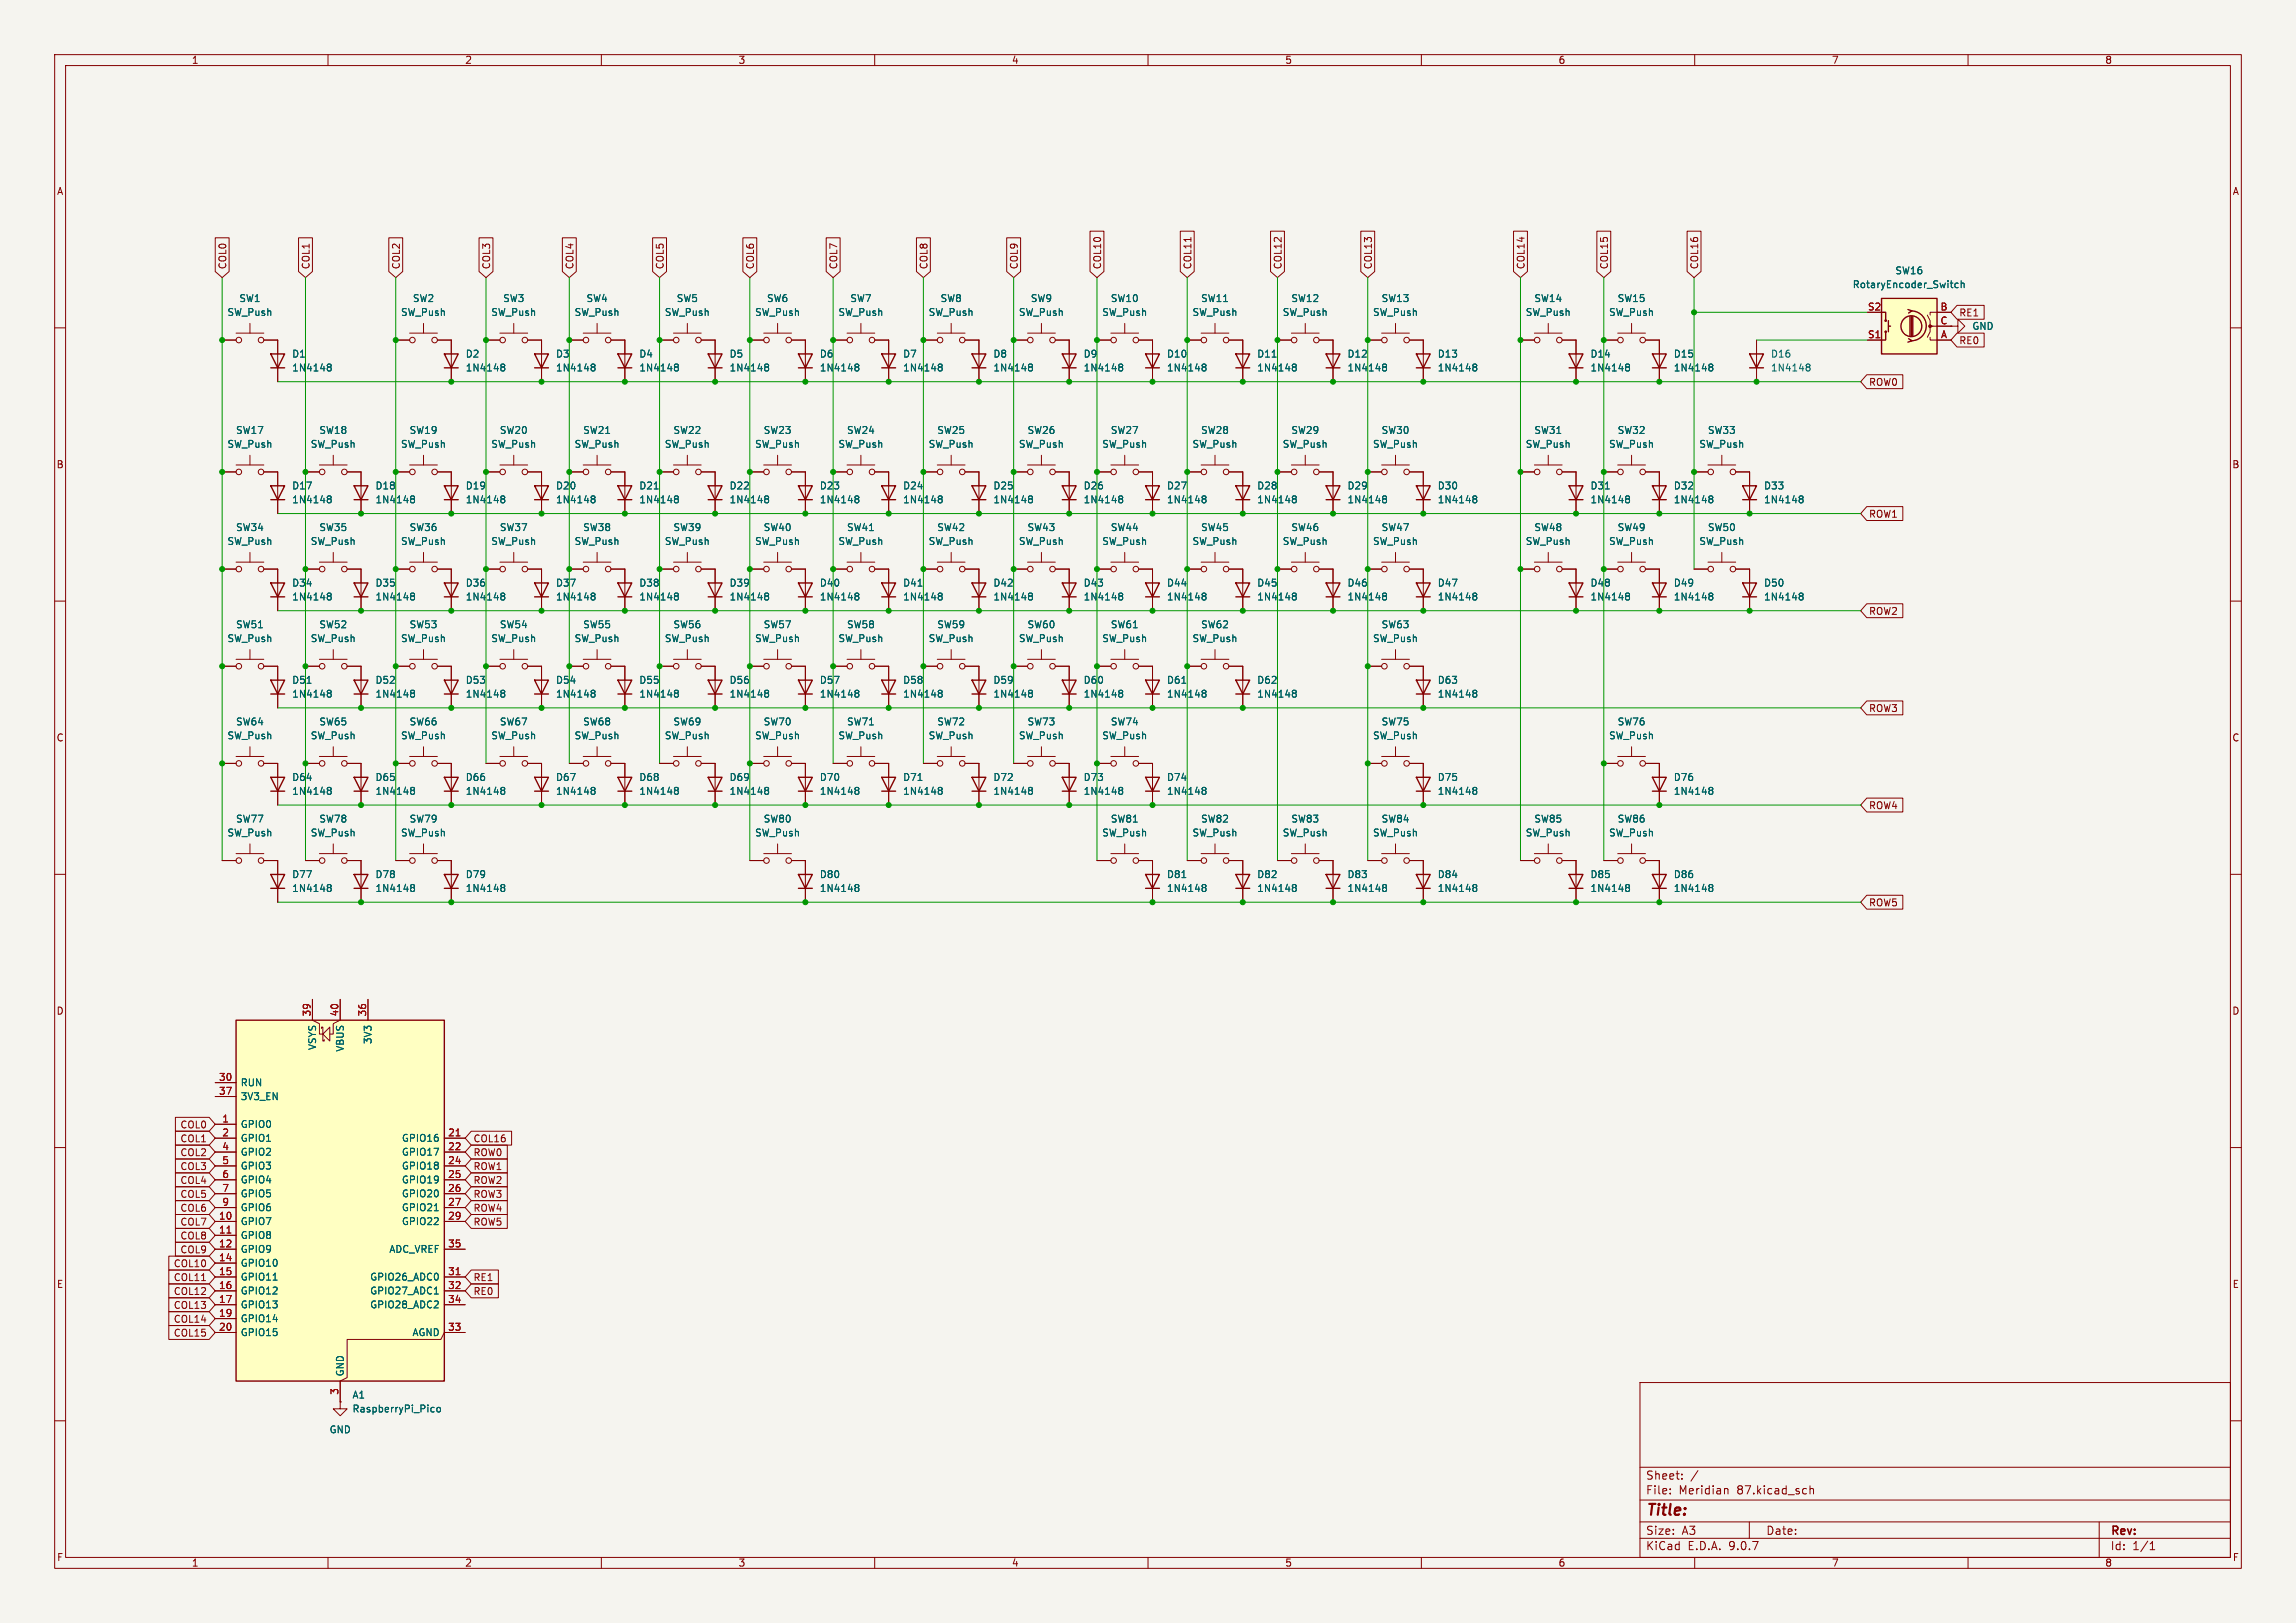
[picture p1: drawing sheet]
<svg xmlns="http://www.w3.org/2000/svg" width="420mm" height="297mm" viewBox="0 0 420 297" stroke-linecap="round" stroke-linejoin="round" font-family="sans-serif">
<defs><g id="words">
<text font-size="2.8" fill="#840000" x="301" y="277.9">Title:</text>
<g font-size="2.1" fill="#840000">
<text x="301" y="273.7">File:</text>
<text x="301" y="271">Sheet:</text>
<text x="307.1" y="273.7">Meridian</text>
<text x="317.8" y="273.7">87.kicad_sch</text>
<text x="301" y="281.1">Size:</text>
<text x="307.6" y="281.1">A3</text>
<text x="323" y="281.1">Date:</text>
<text x="386" y="281.3">Rev:</text>
<text x="301" y="283.9">KiCad</text>
<text x="308.7" y="283.9">E.D.A.</text>
<text x="316.3" y="283.9">9.0.7</text>
<text x="386" y="283.9">Id:</text>
<text x="390.1" y="283.9">1/1</text>
</g>
<g font-size="1.8" fill="#840000">
<text x="35" y="11.9">1</text>
<text x="85" y="11.9">2</text>
<text x="135" y="11.9">3</text>
<text x="185" y="11.9">4</text>
<text x="235" y="11.9">5</text>
<text x="285" y="11.9">6</text>
<text x="335" y="11.9">7</text>
<text x="385" y="11.9">8</text>
<text x="10.3" y="35.9">A</text>
<text x="408.3" y="35.9">A</text>
<text x="41.6" y="49.4" transform="rotate(-90 41.6 49.4)">COL0</text>
<text x="56.8" y="49.4" transform="rotate(-90 56.8 49.4)">COL1</text>
<text x="73.3" y="49.4" transform="rotate(-90 73.3 49.4)">COL2</text>
<text x="89.9" y="49.4" transform="rotate(-90 89.9 49.4)">COL3</text>
<text x="105.1" y="49.4" transform="rotate(-90 105.1 49.4)">COL4</text>
<text x="121.6" y="49.4" transform="rotate(-90 121.6 49.4)">COL5</text>
<text x="138.1" y="49.4" transform="rotate(-90 138.1 49.4)">COL6</text>
<text x="153.4" y="49.4" transform="rotate(-90 153.4 49.4)">COL7</text>
<text x="169.9" y="49.4" transform="rotate(-90 169.9 49.4)">COL8</text>
<text x="186.4" y="49.4" transform="rotate(-90 186.4 49.4)">COL9</text>
<text x="201.6" y="49.4" transform="rotate(-90 201.6 49.4)">COL10</text>
<text x="218.1" y="49.4" transform="rotate(-90 218.1 49.4)">COL11</text>
<text x="234.6" y="49.4" transform="rotate(-90 234.6 49.4)">COL12</text>
<text x="251.1" y="49.4" transform="rotate(-90 251.1 49.4)">COL13</text>
<text x="279.1" y="49.4" transform="rotate(-90 279.1 49.4)">COL14</text>
<text x="294.3" y="49.4" transform="rotate(-90 294.3 49.4)">COL15</text>
<text x="310.8" y="49.4" transform="rotate(-90 310.8 49.4)">COL16</text>
<text x="358.3" y="58.1">RE1</text>
<text x="358.3" y="63.2">RE0</text>
<text x="341.8" y="70.8">ROW0</text>
<text x="10.3" y="85.9">B</text>
<text x="408.2" y="85.9">B</text>
<text x="341.8" y="94.9">ROW1</text>
<text x="341.8" y="112.7">ROW2</text>
<text x="341.8" y="130.5">ROW3</text>
<text x="10.3" y="135.9">C</text>
<text x="408.2" y="135.9">C</text>
<text x="341.8" y="148.3">ROW4</text>
<text x="341.8" y="166.1">ROW5</text>
<text x="10.3" y="185.9">D</text>
<text x="408.2" y="185.9">D</text>
<text x="32.9" y="206.7">COL0</text>
<text x="32.9" y="209.2">COL1</text>
<text x="86.5" y="209.2">COL16</text>
<text x="32.9" y="214.3">COL3</text>
<text x="32.9" y="211.8">COL2</text>
<text x="86.5" y="214.3">ROW1</text>
<text x="86.5" y="211.8">ROW0</text>
<text x="32.9" y="221.9">COL6</text>
<text x="32.9" y="216.9">COL4</text>
<text x="32.9" y="219.4">COL5</text>
<text x="86.5" y="221.9">ROW4</text>
<text x="86.5" y="216.9">ROW2</text>
<text x="86.5" y="219.4">ROW3</text>
<text x="32.9" y="227">COL8</text>
<text x="32.9" y="224.5">COL7</text>
<text x="86.5" y="224.5">ROW5</text>
<text x="31.7" y="232.1">COL10</text>
<text x="32.9" y="229.6">COL9</text>
<text x="10.3" y="235.9">E</text>
<text x="31.7" y="239.7">COL13</text>
<text x="31.7" y="237.2">COL12</text>
<text x="31.7" y="234.6">COL11</text>
<text x="86.5" y="237.2">RE0</text>
<text x="86.5" y="234.6">RE1</text>
<text x="408.3" y="235.9">E</text>
<text x="31.7" y="244.8">COL15</text>
<text x="31.7" y="242.3">COL14</text>
<text x="10.3" y="285.9">F</text>
<text x="35" y="286.9">1</text>
<text x="85" y="286.9">2</text>
<text x="135" y="286.9">3</text>
<text x="185" y="286.9">4</text>
<text x="235" y="286.9">5</text>
<text x="285" y="286.9">6</text>
<text x="335" y="286.9">7</text>
<text x="385" y="286.9">8</text>
<text x="408.3" y="285.9">F</text>
</g>
<g font-size="1.8" fill="#006464">
<text x="338.8" y="52.9">RotaryEncoder_Switch</text>
<text x="346.6" y="50.4">SW16</text>
<text x="41.5" y="58">SW_Push</text>
<text x="43.7" y="55.5">SW1</text>
<text x="73.3" y="58">SW_Push</text>
<text x="75.4" y="55.5">SW2</text>
<text x="89.8" y="58">SW_Push</text>
<text x="91.9" y="55.5">SW3</text>
<text x="105" y="58">SW_Push</text>
<text x="107.2" y="55.5">SW4</text>
<text x="121.5" y="58">SW_Push</text>
<text x="123.7" y="55.5">SW5</text>
<text x="138" y="58">SW_Push</text>
<text x="140.2" y="55.5">SW6</text>
<text x="153.3" y="58">SW_Push</text>
<text x="155.4" y="55.5">SW7</text>
<text x="169.8" y="58">SW_Push</text>
<text x="172" y="55.5">SW8</text>
<text x="186.3" y="58">SW_Push</text>
<text x="188.5" y="55.5">SW9</text>
<text x="201.5" y="58">SW_Push</text>
<text x="203.1" y="55.5">SW10</text>
<text x="218" y="58">SW_Push</text>
<text x="219.6" y="55.5">SW11</text>
<text x="234.5" y="58">SW_Push</text>
<text x="236.1" y="55.5">SW12</text>
<text x="251.1" y="58">SW_Push</text>
<text x="252.6" y="55.5">SW13</text>
<text x="279" y="58">SW_Push</text>
<text x="280.6" y="55.5">SW14</text>
<text x="294.2" y="58">SW_Push</text>
<text x="295.8" y="55.5">SW15</text>
<text x="53.3" y="65.6">D1</text>
<text x="85.1" y="65.6">D2</text>
<text x="101.6" y="65.6">D3</text>
<text x="116.8" y="65.6">D4</text>
<text x="133.4" y="65.6">D5</text>
<text x="149.9" y="65.6">D6</text>
<text x="165.1" y="65.6">D7</text>
<text x="181.6" y="65.6">D8</text>
<text x="198.1" y="65.6">D9</text>
<text x="213.4" y="65.6">D10</text>
<text x="229.9" y="65.6">D11</text>
<text x="246.4" y="65.6">D12</text>
<text x="262.9" y="65.6">D13</text>
<text x="290.8" y="65.6">D14</text>
<text x="306.1" y="65.6">D15</text>
<text x="323.9" y="65.6">D16</text>
<text x="360.7" y="60.6">GND</text>
<text x="53.3" y="68.2">1N4148</text>
<text x="85.1" y="68.2">1N4148</text>
<text x="101.6" y="68.2">1N4148</text>
<text x="116.8" y="68.2">1N4148</text>
<text x="133.4" y="68.2">1N4148</text>
<text x="149.9" y="68.2">1N4148</text>
<text x="165.1" y="68.2">1N4148</text>
<text x="181.6" y="68.2">1N4148</text>
<text x="198.1" y="68.2">1N4148</text>
<text x="213.4" y="68.2">1N4148</text>
<text x="229.9" y="68.2">1N4148</text>
<text x="246.4" y="68.2">1N4148</text>
<text x="262.9" y="68.2">1N4148</text>
<text x="290.8" y="68.2">1N4148</text>
<text x="306.1" y="68.2">1N4148</text>
<text x="323.9" y="68.2">1N4148</text>
<text x="41.5" y="82.1">SW_Push</text>
<text x="43.1" y="79.6">SW17</text>
<text x="56.7" y="82.1">SW_Push</text>
<text x="58.3" y="79.6">SW18</text>
<text x="73.3" y="82.1">SW_Push</text>
<text x="74.8" y="79.6">SW19</text>
<text x="89.8" y="82.1">SW_Push</text>
<text x="91.3" y="79.6">SW20</text>
<text x="105" y="82.1">SW_Push</text>
<text x="106.6" y="79.6">SW21</text>
<text x="121.5" y="82.1">SW_Push</text>
<text x="123.1" y="79.6">SW22</text>
<text x="138" y="82.1">SW_Push</text>
<text x="139.6" y="79.6">SW23</text>
<text x="153.3" y="82.1">SW_Push</text>
<text x="154.8" y="79.6">SW24</text>
<text x="169.8" y="82.1">SW_Push</text>
<text x="171.3" y="79.6">SW25</text>
<text x="186.3" y="82.1">SW_Push</text>
<text x="187.9" y="79.6">SW26</text>
<text x="201.5" y="82.1">SW_Push</text>
<text x="203.1" y="79.6">SW27</text>
<text x="218" y="82.1">SW_Push</text>
<text x="219.6" y="79.6">SW28</text>
<text x="234.5" y="82.1">SW_Push</text>
<text x="236.1" y="79.6">SW29</text>
<text x="251.1" y="82.1">SW_Push</text>
<text x="252.6" y="79.6">SW30</text>
<text x="279" y="82.1">SW_Push</text>
<text x="280.6" y="79.6">SW31</text>
<text x="294.2" y="82.1">SW_Push</text>
<text x="295.8" y="79.6">SW32</text>
<text x="310.7" y="82.1">SW_Push</text>
<text x="312.3" y="79.6">SW33</text>
<text x="53.3" y="89.8">D17</text>
<text x="68.6" y="89.8">D18</text>
<text x="85.1" y="89.8">D19</text>
<text x="101.6" y="89.8">D20</text>
<text x="116.8" y="89.8">D21</text>
<text x="133.4" y="89.8">D22</text>
<text x="149.9" y="89.8">D23</text>
<text x="165.1" y="89.8">D24</text>
<text x="181.6" y="89.8">D25</text>
<text x="198.1" y="89.8">D26</text>
<text x="213.4" y="89.8">D27</text>
<text x="229.9" y="89.8">D28</text>
<text x="246.4" y="89.8">D29</text>
<text x="262.9" y="89.8">D30</text>
<text x="290.8" y="89.8">D31</text>
<text x="306.1" y="89.8">D32</text>
<text x="322.6" y="89.8">D33</text>
<text x="53.3" y="92.3">1N4148</text>
<text x="68.6" y="92.3">1N4148</text>
<text x="85.1" y="92.3">1N4148</text>
<text x="101.6" y="92.3">1N4148</text>
<text x="116.8" y="92.3">1N4148</text>
<text x="133.4" y="92.3">1N4148</text>
<text x="149.9" y="92.3">1N4148</text>
<text x="165.1" y="92.3">1N4148</text>
<text x="181.6" y="92.3">1N4148</text>
<text x="198.1" y="92.3">1N4148</text>
<text x="213.4" y="92.3">1N4148</text>
<text x="229.9" y="92.3">1N4148</text>
<text x="246.4" y="92.3">1N4148</text>
<text x="262.9" y="92.3">1N4148</text>
<text x="290.8" y="92.3">1N4148</text>
<text x="306.1" y="92.3">1N4148</text>
<text x="322.6" y="92.3">1N4148</text>
<text x="41.5" y="99.9">SW_Push</text>
<text x="43.1" y="97.4">SW34</text>
<text x="56.7" y="99.9">SW_Push</text>
<text x="58.3" y="97.4">SW35</text>
<text x="73.3" y="99.9">SW_Push</text>
<text x="74.8" y="97.4">SW36</text>
<text x="89.8" y="99.9">SW_Push</text>
<text x="91.3" y="97.4">SW37</text>
<text x="105" y="99.9">SW_Push</text>
<text x="106.6" y="97.4">SW38</text>
<text x="121.5" y="99.9">SW_Push</text>
<text x="123.1" y="97.4">SW39</text>
<text x="138" y="99.9">SW_Push</text>
<text x="139.6" y="97.4">SW40</text>
<text x="153.3" y="99.9">SW_Push</text>
<text x="154.8" y="97.4">SW41</text>
<text x="169.8" y="99.9">SW_Push</text>
<text x="171.3" y="97.4">SW42</text>
<text x="186.3" y="99.9">SW_Push</text>
<text x="187.9" y="97.4">SW43</text>
<text x="201.5" y="99.9">SW_Push</text>
<text x="203.1" y="97.4">SW44</text>
<text x="218" y="99.9">SW_Push</text>
<text x="219.6" y="97.4">SW45</text>
<text x="234.5" y="99.9">SW_Push</text>
<text x="236.1" y="97.4">SW46</text>
<text x="251.1" y="99.9">SW_Push</text>
<text x="252.6" y="97.4">SW47</text>
<text x="279" y="99.9">SW_Push</text>
<text x="280.6" y="97.4">SW48</text>
<text x="294.2" y="99.9">SW_Push</text>
<text x="295.8" y="97.4">SW49</text>
<text x="310.7" y="99.9">SW_Push</text>
<text x="312.3" y="97.4">SW50</text>
<text x="53.3" y="107.5">D34</text>
<text x="68.6" y="107.5">D35</text>
<text x="85.1" y="107.5">D36</text>
<text x="101.6" y="107.5">D37</text>
<text x="116.8" y="107.5">D38</text>
<text x="133.4" y="107.5">D39</text>
<text x="149.9" y="107.5">D40</text>
<text x="165.1" y="107.5">D41</text>
<text x="181.6" y="107.5">D42</text>
<text x="198.1" y="107.5">D43</text>
<text x="213.4" y="107.5">D44</text>
<text x="229.9" y="107.5">D45</text>
<text x="246.4" y="107.5">D46</text>
<text x="262.9" y="107.5">D47</text>
<text x="290.8" y="107.5">D48</text>
<text x="306.1" y="107.5">D49</text>
<text x="322.6" y="107.5">D50</text>
<text x="53.3" y="110.1">1N4148</text>
<text x="68.6" y="110.1">1N4148</text>
<text x="85.1" y="110.1">1N4148</text>
<text x="101.6" y="110.1">1N4148</text>
<text x="116.8" y="110.1">1N4148</text>
<text x="133.4" y="110.1">1N4148</text>
<text x="149.9" y="110.1">1N4148</text>
<text x="165.1" y="110.1">1N4148</text>
<text x="181.6" y="110.1">1N4148</text>
<text x="198.1" y="110.1">1N4148</text>
<text x="213.4" y="110.1">1N4148</text>
<text x="229.9" y="110.1">1N4148</text>
<text x="246.4" y="110.1">1N4148</text>
<text x="262.9" y="110.1">1N4148</text>
<text x="290.8" y="110.1">1N4148</text>
<text x="306.1" y="110.1">1N4148</text>
<text x="322.6" y="110.1">1N4148</text>
<text x="41.5" y="117.7">SW_Push</text>
<text x="43.1" y="115.2">SW51</text>
<text x="56.7" y="117.7">SW_Push</text>
<text x="58.3" y="115.2">SW52</text>
<text x="73.3" y="117.7">SW_Push</text>
<text x="74.8" y="115.2">SW53</text>
<text x="89.8" y="117.7">SW_Push</text>
<text x="91.3" y="115.2">SW54</text>
<text x="105" y="117.7">SW_Push</text>
<text x="106.6" y="115.2">SW55</text>
<text x="121.5" y="117.7">SW_Push</text>
<text x="123.1" y="115.2">SW56</text>
<text x="138" y="117.7">SW_Push</text>
<text x="139.6" y="115.2">SW57</text>
<text x="153.3" y="117.7">SW_Push</text>
<text x="154.8" y="115.2">SW58</text>
<text x="169.8" y="117.7">SW_Push</text>
<text x="171.3" y="115.2">SW59</text>
<text x="186.3" y="117.7">SW_Push</text>
<text x="187.9" y="115.2">SW60</text>
<text x="201.5" y="117.7">SW_Push</text>
<text x="203.1" y="115.2">SW61</text>
<text x="218" y="117.7">SW_Push</text>
<text x="219.6" y="115.2">SW62</text>
<text x="251.1" y="117.7">SW_Push</text>
<text x="252.6" y="115.2">SW63</text>
<text x="53.3" y="125.3">D51</text>
<text x="68.6" y="125.3">D52</text>
<text x="85.1" y="125.3">D53</text>
<text x="101.6" y="125.3">D54</text>
<text x="116.8" y="125.3">D55</text>
<text x="133.4" y="125.3">D56</text>
<text x="149.9" y="125.3">D57</text>
<text x="165.1" y="125.3">D58</text>
<text x="181.6" y="125.3">D59</text>
<text x="198.1" y="125.3">D60</text>
<text x="213.4" y="125.3">D61</text>
<text x="229.9" y="125.3">D62</text>
<text x="262.9" y="125.3">D63</text>
<text x="53.3" y="127.9">1N4148</text>
<text x="68.6" y="127.9">1N4148</text>
<text x="85.1" y="127.9">1N4148</text>
<text x="101.6" y="127.9">1N4148</text>
<text x="116.8" y="127.9">1N4148</text>
<text x="133.4" y="127.9">1N4148</text>
<text x="149.9" y="127.9">1N4148</text>
<text x="165.1" y="127.9">1N4148</text>
<text x="181.6" y="127.9">1N4148</text>
<text x="198.1" y="127.9">1N4148</text>
<text x="213.4" y="127.9">1N4148</text>
<text x="229.9" y="127.9">1N4148</text>
<text x="262.9" y="127.9">1N4148</text>
<text x="41.5" y="135.5">SW_Push</text>
<text x="43.1" y="132.9">SW64</text>
<text x="56.7" y="135.5">SW_Push</text>
<text x="58.3" y="132.9">SW65</text>
<text x="73.3" y="135.5">SW_Push</text>
<text x="74.8" y="132.9">SW66</text>
<text x="89.8" y="135.5">SW_Push</text>
<text x="91.3" y="132.9">SW67</text>
<text x="105" y="135.5">SW_Push</text>
<text x="106.6" y="132.9">SW68</text>
<text x="121.5" y="135.5">SW_Push</text>
<text x="123.1" y="132.9">SW69</text>
<text x="138" y="135.5">SW_Push</text>
<text x="139.6" y="132.9">SW70</text>
<text x="153.3" y="135.5">SW_Push</text>
<text x="154.8" y="132.9">SW71</text>
<text x="169.8" y="135.5">SW_Push</text>
<text x="171.3" y="132.9">SW72</text>
<text x="186.3" y="135.5">SW_Push</text>
<text x="187.9" y="132.9">SW73</text>
<text x="201.5" y="135.5">SW_Push</text>
<text x="203.1" y="132.9">SW74</text>
<text x="251.1" y="135.5">SW_Push</text>
<text x="252.6" y="132.9">SW75</text>
<text x="294.2" y="135.5">SW_Push</text>
<text x="295.8" y="132.9">SW76</text>
<text x="53.3" y="143.1">D64</text>
<text x="68.6" y="143.1">D65</text>
<text x="85.1" y="143.1">D66</text>
<text x="101.6" y="143.1">D67</text>
<text x="116.8" y="143.1">D68</text>
<text x="133.4" y="143.1">D69</text>
<text x="149.9" y="143.1">D70</text>
<text x="165.1" y="143.1">D71</text>
<text x="181.6" y="143.1">D72</text>
<text x="198.1" y="143.1">D73</text>
<text x="213.4" y="143.1">D74</text>
<text x="262.9" y="143.1">D75</text>
<text x="306.1" y="143.1">D76</text>
<text x="53.3" y="145.6">1N4148</text>
<text x="68.6" y="145.6">1N4148</text>
<text x="85.1" y="145.6">1N4148</text>
<text x="101.6" y="145.6">1N4148</text>
<text x="116.8" y="145.6">1N4148</text>
<text x="133.4" y="145.6">1N4148</text>
<text x="149.9" y="145.6">1N4148</text>
<text x="165.1" y="145.6">1N4148</text>
<text x="181.6" y="145.6">1N4148</text>
<text x="198.1" y="145.6">1N4148</text>
<text x="213.4" y="145.6">1N4148</text>
<text x="262.9" y="145.6">1N4148</text>
<text x="306.1" y="145.6">1N4148</text>
<text x="41.5" y="153.3">SW_Push</text>
<text x="43.1" y="150.7">SW77</text>
<text x="56.7" y="153.3">SW_Push</text>
<text x="58.3" y="150.7">SW78</text>
<text x="73.3" y="153.3">SW_Push</text>
<text x="74.8" y="150.7">SW79</text>
<text x="138" y="153.3">SW_Push</text>
<text x="139.6" y="150.7">SW80</text>
<text x="201.5" y="153.3">SW_Push</text>
<text x="203.1" y="150.7">SW81</text>
<text x="218" y="153.3">SW_Push</text>
<text x="219.6" y="150.7">SW82</text>
<text x="234.5" y="153.3">SW_Push</text>
<text x="236.1" y="150.7">SW83</text>
<text x="251.1" y="153.3">SW_Push</text>
<text x="252.6" y="150.7">SW84</text>
<text x="279" y="153.3">SW_Push</text>
<text x="280.6" y="150.7">SW85</text>
<text x="294.2" y="153.3">SW_Push</text>
<text x="295.8" y="150.7">SW86</text>
<text x="53.3" y="160.9">D77</text>
<text x="68.6" y="160.9">D78</text>
<text x="85.1" y="160.9">D79</text>
<text x="149.9" y="160.9">D80</text>
<text x="213.4" y="160.9">D81</text>
<text x="229.9" y="160.9">D82</text>
<text x="246.4" y="160.9">D83</text>
<text x="262.9" y="160.9">D84</text>
<text x="290.8" y="160.9">D85</text>
<text x="306.1" y="160.9">D86</text>
<text x="53.3" y="163.4">1N4148</text>
<text x="68.6" y="163.4">1N4148</text>
<text x="85.1" y="163.4">1N4148</text>
<text x="149.9" y="163.4">1N4148</text>
<text x="213.4" y="163.4">1N4148</text>
<text x="229.9" y="163.4">1N4148</text>
<text x="246.4" y="163.4">1N4148</text>
<text x="262.9" y="163.4">1N4148</text>
<text x="290.8" y="163.4">1N4148</text>
<text x="306.1" y="163.4">1N4148</text>
<text x="68.2" y="191.2" transform="rotate(-90 68.2 191.2)">3V3</text>
<text x="58" y="192.3" transform="rotate(-90 58 192.3)">VSYS</text>
<text x="63.1" y="192.6" transform="rotate(-90 63.1 192.6)">VBUS</text>
<text x="43.9" y="199">RUN</text>
<text x="43.9" y="201.5">3V3_EN</text>
<text x="43.9" y="206.6">GPIO0</text>
<text x="43.9" y="209.1">GPIO1</text>
<text x="73.4" y="209.1">GPIO16</text>
<text x="43.9" y="211.7">GPIO2</text>
<text x="43.9" y="214.2">GPIO3</text>
<text x="73.4" y="211.7">GPIO17</text>
<text x="73.4" y="214.2">GPIO18</text>
<text x="43.9" y="216.8">GPIO4</text>
<text x="43.9" y="219.3">GPIO5</text>
<text x="43.9" y="221.8">GPIO6</text>
<text x="73.4" y="216.8">GPIO19</text>
<text x="73.4" y="219.3">GPIO20</text>
<text x="73.4" y="221.8">GPIO21</text>
<text x="43.9" y="224.4">GPIO7</text>
<text x="43.9" y="226.9">GPIO8</text>
<text x="73.4" y="224.4">GPIO22</text>
<text x="43.9" y="229.5">GPIO9</text>
<text x="43.9" y="232">GPIO10</text>
<text x="71.1" y="229.5">ADC_VREF</text>
<text x="43.9" y="234.5">GPIO11</text>
<text x="43.9" y="237.1">GPIO12</text>
<text x="43.9" y="239.6">GPIO13</text>
<text x="67.6" y="234.5">GPIO26_ADC0</text>
<text x="67.6" y="237.1">GPIO27_ADC1</text>
<text x="67.6" y="239.6">GPIO28_ADC2</text>
<text x="43.9" y="242.2">GPIO14</text>
<text x="43.9" y="244.7">GPIO15</text>
<text x="75.4" y="244.7">AGND</text>
<text x="63.1" y="252" transform="rotate(-90 63.1 252)">GND</text>
<text x="64.4" y="256.1">A1</text>
<text x="60.2" y="262.5">GND</text>
<text x="64.4" y="258.7">RaspberryPi_Pico</text>
</g>
<g font-size="1.8" fill="#a90000">
<text x="341.6" y="56.9">S2</text>
<text x="354.9" y="59.4">C</text>
<text x="354.9" y="56.9">B</text>
<text x="341.6" y="62">S1</text>
<text x="355" y="62">A</text>
<text x="56.9" y="186.1" transform="rotate(-90 56.9 186.1)">39</text>
<text x="62" y="186.1" transform="rotate(-90 62 186.1)">40</text>
<text x="67.1" y="186.1" transform="rotate(-90 67.1 186.1)">36</text>
<text x="40" y="197.9">30</text>
<text x="40" y="200.4">37</text>
<text x="40.6" y="205.5">1</text>
<text x="40.6" y="208">2</text>
<text x="81.9" y="208">21</text>
<text x="40.6" y="210.6">4</text>
<text x="40.6" y="213.1">5</text>
<text x="40.6" y="215.6">6</text>
<text x="81.9" y="210.6">22</text>
<text x="81.9" y="213.1">24</text>
<text x="81.9" y="215.6">25</text>
<text x="40.6" y="218.2">7</text>
<text x="40.6" y="220.7">9</text>
<text x="81.9" y="218.2">26</text>
<text x="81.9" y="220.7">27</text>
<text x="40" y="223.3">10</text>
<text x="40" y="225.8">11</text>
<text x="81.9" y="223.3">29</text>
<text x="40" y="228.3">12</text>
<text x="40" y="230.9">14</text>
<text x="40" y="233.4">15</text>
<text x="81.9" y="228.3">35</text>
<text x="81.9" y="233.4">31</text>
<text x="40" y="236">16</text>
<text x="40" y="238.5">17</text>
<text x="81.9" y="236">32</text>
<text x="81.9" y="238.5">34</text>
<text x="40" y="241">19</text>
<text x="40" y="243.6">20</text>
<text x="81.9" y="243.6">33</text>
<text x="62" y="255.3" transform="rotate(-90 62 255.3)">3</text>
</g>
</g></defs>
<path d="M0 0h420v297h-420z" fill="#f5f4ef" stroke="#f5f4ef" stroke-width=".18"/>
<g fill="none" stroke="#840000" stroke-width=".18">
<path d="M10 10h400v277h-400zM12 12h396v273h-396zM60 10v2M110 10v2M160 10v2M210 10v2M260 10v2M310 10v2M360 10v2M10 60h2M321.3 62.2v7.7M408 60h2"/>
<path d="M309.9 86.4h2.5M312.4 85.1h5.1M315 83.3v1.8M317.5 86.4h2.5M10 110h2M114.3 104.1v7.7M125.7 118.9v1.8M260.3 104.1v7.7M288.3 104.1v7.7M293.4 104.1h2.5M295.9 102.9h5.1M298.4 101.1v1.8"/>
<path d="M301 104.1h2.5M408 110h2M114.3 121.9v7.6M120.6 121.9h2.6M123.2 120.7h5.1M128.3 121.9h2.5M210.8 121.9v7.6M10 160h2M408 160h2M10 210h2M408 210h2M300 253h108v32h-108z"/>
<path d="M10 260h2M300 278.5h108M300 274.5h108M300 268.5h108M305.5 273.2v.2M305.5 272.5v.1M307.7 270.5v.2M307.7 269.8v.1M310.6 269.1l-1.3 1.9M315.7 272.4h.2l.2 .2v.8M320 278.5v3M331.1 272.5l.2-.1 .4 .1v.9"/>
<path d="M331.1 271.9v1.5M384 278.5v6.5M408 260h2M60 285v2M110 285v2M160 285v2M210 285v2M260 285v2M300 281.5h108M310 285v2M360 285v2M393.3 283.6h.9"/>
<path d="M393.3 282.5l.4-.4v1.5"/>
<circle cx="312.9" cy="86.4" r=".51"/>
<circle cx="317" cy="86.4" r=".51"/>
<circle cx="296.4" cy="104.1" r=".51"/>
<circle cx="300.5" cy="104.1" r=".51"/>
<circle cx="123.7" cy="121.9" r=".51"/>
<circle cx="127.8" cy="121.9" r=".51"/>
</g>
<path d="M320 64.8h2.6l-1.3 2.5zM320 67.3h2.6M113 106.7h2.6l-1.3 2.5zM113 109.2h2.6M259.1 106.7h2.5l-1.3 2.5zM259.1 109.2h2.5M287 106.7h2.6l-1.3 2.5zM287 109.2h2.6M113 124.5h2.6l-1.3 2.5zM113 127h2.6M209.5 124.5h2.6l-1.3 2.5zM209.5 127h2.6" fill="none" stroke="#840000" stroke-width=".25"/>
<g fill="none" stroke="#006464" stroke-width=".18">
<path d="M330.5 67.1l.1 .1M330.5 66.7l.4-.1 .1 .1 .1 .2-.2 .3M330.6 67.2h.3M330.6 67.2h-.1M330.9 67.2l.2 .2-.1 .4-.1 .1-.4-.1M123.5 108.6l.3-.1 .2 .2 .1 .1-.3 .3M123.5 109l.1 .1M123.6 109.1h.2M123.6 109.1h-.1M123.8 109.1l.3 .2-.1 .4-.2 .1-.3-.1M269.5 109l.2 .1M269.5 108.6l.4-.1 .2 .2v.1l-.2 .3"/>
<path d="M269.7 109.1h.2M269.7 109.1h-.2M269.9 109.1l.2 .2v.4l-.2 .1-.4-.1M297.5 108.6l.3-.1 .2 .2 .1 .1-.3 .3M297.5 109l.1 .1M297.6 109.1h.2M297.6 109.1h-.1M297.8 109.1l.3 .2-.1 .4-.2 .1-.3-.1M123.5 126.4l.3-.1 .2 .1 .1 .2-.3 .3M123.5 126.8l.1 .1M123.6 126.9h.2M123.6 126.9h-.1"/>
<path d="M123.8 126.9l.3 .2-.1 .4-.2 .1-.3-.1M216.2 125h.7M220 126.8l.1 .1M220 126.4l.4-.1 .1 .1 .1 .2-.2 .3M220.1 126.9h.3M220.1 126.9h-.1M220.4 126.9l.2 .2-.1 .4-.1 .1-.4-.1"/>
</g>
<path d="M344.2 54.6h10.1v10.2h-10.1z" fill="#ffffc2"/>
<g fill="none" stroke="#840000" stroke-width=".25">
<path d="M344.2 54.6h10.1v10.2h-10.1zM344.2 57.2h.7v1.5M345.4 58.7v2M345.4 59.7h.4M349 56.6l.8 .3-.7 .4M349.4 57.9v3.6M349.6 56.9a2.73 2.73 0 0 1 2.8 2.7 2.73 2.73 0 0 1-2.8 2.8M349.6 57.9v3.6M349.9 57.9v3.6M161.3 64.8h2.5l-1.2 2.5zM161.3 67.3h2.5M177.8 64.8h2.5l-1.2 2.5z"/>
<path d="M177.8 67.3h2.5M194.3 64.8h2.5l-1.2 2.5zM194.3 67.3h2.5M242.6 64.8h2.5l-1.3 2.5zM242.6 67.3h2.5M259.1 64.8h2.5l-1.3 2.5zM259.1 67.3h2.5M287 64.8h2.6l-1.3 2.5zM287 67.3h2.6M302.3 64.8h2.5l-1.3 2.5zM302.3 67.3h2.5M344.9 60.7v1.5h-.7"/>
<path d="M349.1 62l.7 .4-.8 .2M161.3 88.9h2.5l-1.2 2.5zM161.3 91.4h2.5M177.8 88.9h2.5l-1.2 2.5zM177.8 91.4h2.5M194.3 88.9h2.5l-1.2 2.5zM194.3 91.4h2.5M242.6 88.9h2.5l-1.3 2.5zM242.6 91.4h2.5M259.1 88.9h2.5l-1.3 2.5zM259.1 91.4h2.5M287 88.9h2.6l-1.3 2.5z"/>
<path d="M287 91.4h2.6M302.3 88.9h2.5l-1.3 2.5zM302.3 91.4h2.5M318.8 88.9h2.5l-1.3 2.5zM318.8 91.4h2.5M81.3 106.7h2.5l-1.3 2.5zM81.3 109.2h2.5M97.8 106.7h2.5l-1.2 2.5zM97.8 109.2h2.5M161.3 106.7h2.5l-1.2 2.5zM161.3 109.2h2.5M177.8 106.7h2.5l-1.2 2.5z"/>
<path d="M177.8 109.2h2.5M194.3 106.7h2.5l-1.2 2.5zM194.3 109.2h2.5M209.5 106.7h2.6l-1.3 2.5zM209.5 109.2h2.6M226.1 106.7h2.5l-1.3 2.5zM226.1 109.2h2.5M242.6 106.7h2.5l-1.3 2.5zM242.6 109.2h2.5M302.3 106.7h2.5l-1.3 2.5zM302.3 109.2h2.5M318.8 106.7h2.5l-1.3 2.5z"/>
<path d="M318.8 109.2h2.5M81.3 124.5h2.5l-1.3 2.5zM81.3 127h2.5M161.3 124.5h2.5l-1.2 2.5zM161.3 127h2.5M177.8 124.5h2.5l-1.2 2.5zM177.8 127h2.5M194.3 124.5h2.5l-1.2 2.5zM194.3 127h2.5M226.1 124.5h2.5l-1.3 2.5zM226.1 127h2.5M259.1 124.5h2.5l-1.3 2.5z"/>
<path d="M259.1 127h2.5M64.8 142.2h2.5l-1.3 2.6zM64.8 144.8h2.5M161.3 142.2h2.5l-1.2 2.6zM161.3 144.8h2.5M177.8 142.2h2.5l-1.2 2.6zM177.8 144.8h2.5M194.3 142.2h2.5l-1.2 2.6zM194.3 144.8h2.5M209.5 142.2h2.6l-1.3 2.6zM209.5 144.8h2.6M259.1 142.2h2.5l-1.3 2.6z"/>
<path d="M259.1 144.8h2.5M302.3 142.2h2.5l-1.3 2.6zM302.3 144.8h2.5M49.5 160h2.6l-1.3 2.6zM49.5 162.6h2.6M64.8 160h2.5l-1.3 2.6zM64.8 162.6h2.5M209.5 160h2.6l-1.3 2.6zM209.5 162.6h2.6M226.1 160h2.5l-1.3 2.6zM226.1 162.6h2.5M242.6 160h2.5l-1.3 2.6z"/>
<path d="M242.6 162.6h2.5M259.1 160h2.5l-1.3 2.6zM259.1 162.6h2.5M287 160h2.6l-1.3 2.6zM287 162.6h2.6M302.3 160h2.5l-1.3 2.6zM302.3 162.6h2.5"/>
<circle cx="344.9" cy="58.7" r=".13"/>
<circle cx="349.6" cy="59.7" r="1.9"/>
<circle cx="344.9" cy="60.7" r=".13"/>
</g>
<g fill="none" stroke="#840000" stroke-width=".18">
<path d="M157.5 59.2v1.8M174 59.2v1.8M190.5 59.2v1.8M222.2 59.2v1.8M238.8 59.2v1.8M255.3 59.2v1.8M283.2 59.2v1.8M298.4 59.2v1.8M352.6 57.7l.5 1v1h3.8M353.6 59.7h-.5v1l-.5 1M356.9 57.2h-3.8v.5M356.9 59.7h1.2v-1.3l1.3 1.3-1.3 1.3v-1.3"/>
<path d="M356.9 59.7h.1M152.4 62.2h2.5M154.9 61h5.1M160 62.2h2.6v7.7M168.9 62.2h2.5M171.4 61h5.1M176.5 62.2h2.6v7.7M185.4 62.2h2.6M188 61h5M193 62.2h2.6v7.7M217.2 62.2h2.5M219.7 61h5.1"/>
<path d="M224.8 62.2h2.5M233.7 62.2h2.5M236.2 61h5.1M241.3 62.2h2.5v7.7M250.2 62.2h2.5M252.7 61h5.1M257.8 62.2h2.5v7.7M278.1 62.2h2.6M280.7 61h5M285.7 62.2h2.6v7.7M293.4 62.2h2.5M295.9 61h5.1"/>
<path d="M301 62.2h2.5v7.7M341.6 62.2h2.6M353.1 61.7v.5h3.8M152.4 86.4h2.5M154.9 85.1h5.1M157.5 83.3v1.8M160 86.4h2.6v7.6M168.9 86.4h2.5M171.4 85.1h5.1M174 83.3v1.8M176.5 86.4h2.6v7.6M185.4 86.4h2.6"/>
<path d="M188 85.1h5M190.5 83.3v1.8M193 86.4h2.6v7.6M200.7 86.4h2.5M203.2 85.1h5.1M205.7 83.3v1.8M208.3 86.4h2.5M233.7 86.4h2.5M236.2 85.1h5.1M238.8 83.3v1.8M241.3 86.4h2.5v7.6M250.2 86.4h2.5"/>
<path d="M252.7 85.1h5.1M255.3 83.3v1.8M257.8 86.4h2.5v7.6M278.1 86.4h2.6M280.7 85.1h5M283.2 83.3v1.8M285.7 86.4h2.6v7.6M293.4 86.4h2.5M295.9 85.1h5.1M298.4 83.3v1.8M301 86.4h2.5v7.6M320 86.4v7.6"/>
<path d="M77.5 118.9v1.8M82.5 104.1v7.7M88.9 104.1h2.5M91.4 102.9h5.1M94 101.1v1.8M94 118.9v1.8M96.5 104.1h2.6v7.7M109.2 118.9v1.8M152.4 104.1h2.5M154.9 102.9h5.1M157.5 101.1v1.8M157.5 118.9v1.8"/>
<path d="M160 104.1h2.6v7.7M168.9 104.1h2.5M171.4 102.9h5.1M174 101.1v1.8M174 118.9v1.8M176.5 104.1h2.6v7.7M185.4 104.1h2.6M188 102.9h5M190.5 101.1v1.8M190.5 118.9v1.8M193 104.1h2.6v7.7M200.7 104.1h2.5"/>
<path d="M203.2 102.9h5.1M205.7 101.1v1.8M205.7 118.9v1.8M208.3 104.1h2.5v7.7M217.2 104.1h2.5M219.7 102.9h5.1M222.2 101.1v1.8M222.2 118.9v1.8M224.8 104.1h2.5v7.7M233.7 104.1h2.5M236.2 102.9h5.1M238.8 101.1v1.8"/>
<path d="M241.3 104.1h2.5v7.7M250.2 104.1h2.5M252.7 102.9h5.1M255.3 101.1v1.8M255.3 118.9v1.8M257.8 104.1h2.5M278.1 104.1h2.6M280.7 102.9h5M283.2 101.1v1.8M285.7 104.1h2.6M303.5 104.1v7.7M309.9 104.1h2.5"/>
<path d="M312.4 102.9h5.1M315 101.1v1.8M317.5 104.1h2.5v7.7M66 139.7v7.6M72.4 121.9h2.5M72.4 139.7h2.5M74.9 120.7h5.1M74.9 138.4h5.1M77.5 136.7v1.7M80 121.9h2.5v7.6M80 139.7h2.5M88.9 121.9h2.5"/>
<path d="M91.4 120.7h5.1M96.5 121.9h2.6M104.1 121.9h2.6M106.7 120.7h5.1M111.8 121.9h2.5M152.4 121.9h2.5M152.4 139.7h2.5M154.9 120.7h5.1M154.9 138.4h5.1M157.5 136.7v1.7M160 121.9h2.6v7.6M160 139.7h2.6v7.6"/>
<path d="M168.9 121.9h2.5M168.9 139.7h2.5M171.4 120.7h5.1M171.4 138.4h5.1M174 136.7v1.7M176.5 121.9h2.6v7.6M176.5 139.7h2.6v7.6M185.4 121.9h2.6M185.4 139.7h2.6M188 120.7h5M188 138.4h5M190.5 136.7v1.7"/>
<path d="M193 121.9h2.6v7.6M193 139.7h2.6v7.6M200.7 121.9h2.5M200.7 139.7h2.5M203.2 120.7h5.1M203.2 138.4h5.1M205.7 136.7v1.7M208.3 139.7h2.5v7.6M208.3 121.9h2.5M217.2 121.9h2.5M219.7 120.7h5.1M224.8 121.9h2.5v7.6"/>
<path d="M250.2 121.9h2.5M250.2 139.7h2.5M252.7 120.7h5.1M252.7 138.4h5.1M255.3 136.7v1.7M257.8 121.9h2.5v7.6M257.8 139.7h2.5v7.6M293.4 139.7h2.5M295.9 138.4h5.1M298.4 136.7v1.7M301 139.7h2.5v7.6M50.8 157.5v7.6"/>
<path d="M66 157.5v7.6M72.4 157.5h2.5M74.9 156.2h5.1M77.5 154.4v1.8M80 157.5h2.5M200.7 157.5h2.5M203.2 156.2h5.1M205.7 154.4v1.8M208.3 157.5h2.5v7.6M217.2 157.5h2.5M219.7 156.2h5.1M222.2 154.4v1.8"/>
<path d="M224.8 157.5h2.5v7.6M233.7 157.5h2.5M236.2 156.2h5.1M238.8 154.4v1.8M241.3 157.5h2.5v7.6M250.2 157.5h2.5M252.7 156.2h5.1M255.3 154.4v1.8M257.8 157.5h2.5v7.6M278.1 157.5h2.6M280.7 156.2h5M283.2 154.4v1.8"/>
<path d="M285.7 157.5h2.6v7.6M293.4 157.5h2.5M295.9 156.2h5.1M298.4 154.4v1.8M301 157.5h2.5v7.6M62.2 256.5v1.3h1.3l-1.3 1.3-1.2-1.3h1.2M62.2 256.5h.1"/>
<circle cx="155.4" cy="62.2" r=".51"/>
<circle cx="159.5" cy="62.2" r=".51"/>
<circle cx="172" cy="62.2" r=".51"/>
<circle cx="176" cy="62.2" r=".51"/>
<circle cx="188.5" cy="62.2" r=".51"/>
<circle cx="192.5" cy="62.2" r=".51"/>
<circle cx="220.2" cy="62.2" r=".51"/>
<circle cx="224.3" cy="62.2" r=".51"/>
<circle cx="236.7" cy="62.2" r=".51"/>
<circle cx="240.8" cy="62.2" r=".51"/>
<circle cx="253.2" cy="62.2" r=".51"/>
<circle cx="257.3" cy="62.2" r=".51"/>
<circle cx="281.2" cy="62.2" r=".51"/>
<circle cx="285.2" cy="62.2" r=".51"/>
<circle cx="296.4" cy="62.2" r=".51"/>
<circle cx="300.5" cy="62.2" r=".51"/>
<circle cx="155.4" cy="86.4" r=".51"/>
<circle cx="159.5" cy="86.4" r=".51"/>
<circle cx="172" cy="86.4" r=".51"/>
<circle cx="176" cy="86.4" r=".51"/>
<circle cx="188.5" cy="86.4" r=".51"/>
<circle cx="192.5" cy="86.4" r=".51"/>
<circle cx="203.7" cy="86.4" r=".51"/>
<circle cx="207.8" cy="86.4" r=".51"/>
<circle cx="236.7" cy="86.4" r=".51"/>
<circle cx="240.8" cy="86.4" r=".51"/>
<circle cx="253.2" cy="86.4" r=".51"/>
<circle cx="257.3" cy="86.4" r=".51"/>
<circle cx="281.2" cy="86.4" r=".51"/>
<circle cx="285.2" cy="86.4" r=".51"/>
<circle cx="296.4" cy="86.4" r=".51"/>
<circle cx="300.5" cy="86.4" r=".51"/>
<circle cx="91.9" cy="104.1" r=".51"/>
<circle cx="96" cy="104.1" r=".51"/>
<circle cx="155.4" cy="104.1" r=".51"/>
<circle cx="159.5" cy="104.1" r=".51"/>
<circle cx="172" cy="104.1" r=".51"/>
<circle cx="176" cy="104.1" r=".51"/>
<circle cx="188.5" cy="104.1" r=".51"/>
<circle cx="192.5" cy="104.1" r=".51"/>
<circle cx="203.7" cy="104.1" r=".51"/>
<circle cx="207.8" cy="104.1" r=".51"/>
<circle cx="220.2" cy="104.1" r=".51"/>
<circle cx="224.3" cy="104.1" r=".51"/>
<circle cx="236.7" cy="104.1" r=".51"/>
<circle cx="240.8" cy="104.1" r=".51"/>
<circle cx="253.2" cy="104.1" r=".51"/>
<circle cx="257.3" cy="104.1" r=".51"/>
<circle cx="281.2" cy="104.1" r=".51"/>
<circle cx="285.2" cy="104.1" r=".51"/>
<circle cx="312.9" cy="104.1" r=".51"/>
<circle cx="317" cy="104.1" r=".51"/>
<circle cx="75.4" cy="121.9" r=".51"/>
<circle cx="75.4" cy="139.7" r=".51"/>
<circle cx="79.5" cy="121.9" r=".51"/>
<circle cx="79.5" cy="139.7" r=".51"/>
<circle cx="91.9" cy="121.9" r=".51"/>
<circle cx="96" cy="121.9" r=".51"/>
<circle cx="107.2" cy="121.9" r=".51"/>
<circle cx="111.3" cy="121.9" r=".51"/>
<circle cx="155.4" cy="121.9" r=".51"/>
<circle cx="155.4" cy="139.7" r=".51"/>
<circle cx="159.5" cy="139.7" r=".51"/>
<circle cx="159.5" cy="121.9" r=".51"/>
<circle cx="172" cy="121.9" r=".51"/>
<circle cx="172" cy="139.7" r=".51"/>
<circle cx="176" cy="121.9" r=".51"/>
<circle cx="176" cy="139.7" r=".51"/>
<circle cx="188.5" cy="121.9" r=".51"/>
<circle cx="188.5" cy="139.7" r=".51"/>
<circle cx="192.5" cy="121.9" r=".51"/>
<circle cx="192.5" cy="139.7" r=".51"/>
<circle cx="203.7" cy="139.7" r=".51"/>
<circle cx="203.7" cy="121.9" r=".51"/>
<circle cx="207.8" cy="121.9" r=".51"/>
<circle cx="207.8" cy="139.7" r=".51"/>
<circle cx="220.2" cy="121.9" r=".51"/>
<circle cx="224.3" cy="121.9" r=".51"/>
<circle cx="253.2" cy="121.9" r=".51"/>
<circle cx="253.2" cy="139.7" r=".51"/>
<circle cx="257.3" cy="121.9" r=".51"/>
<circle cx="257.3" cy="139.7" r=".51"/>
<circle cx="296.4" cy="139.7" r=".51"/>
<circle cx="300.5" cy="139.7" r=".51"/>
<circle cx="75.4" cy="157.5" r=".51"/>
<circle cx="79.5" cy="157.5" r=".51"/>
<circle cx="203.7" cy="157.5" r=".51"/>
<circle cx="207.8" cy="157.5" r=".51"/>
<circle cx="220.2" cy="157.5" r=".51"/>
<circle cx="224.3" cy="157.5" r=".51"/>
<circle cx="236.7" cy="157.5" r=".51"/>
<circle cx="240.8" cy="157.5" r=".51"/>
<circle cx="253.2" cy="157.5" r=".51"/>
<circle cx="257.3" cy="157.5" r=".51"/>
<circle cx="281.2" cy="157.5" r=".51"/>
<circle cx="285.2" cy="157.5" r=".51"/>
<circle cx="296.4" cy="157.5" r=".51"/>
<circle cx="300.5" cy="157.5" r=".51"/>
</g>
<circle cx="353.1" cy="59.7" r=".25" fill="#840000" stroke="#840000" stroke-width=".18"/>
<g fill="none" stroke="#006464" stroke-width=".18">
<path d="M358.2 51.9l-.4-.1-.2 .2 .1 .6h.5M358.7 51.9l.2-.1 .3 .1 .1 .7M358.7 51.4v1.2M171.7 66.7l.4-.1 .2 .1v.2l-.2 .3M171.7 67.1l.2 .1M171.9 67.2h.2M171.9 67.2h-.2M172.1 67.2l.2 .2v.4l-.2 .1-.4-.1M188.3 66.7l.3-.1 .2 .1 .1 .2-.3 .3M188.3 67.1l.1 .1M188.4 67.2h.2M188.4 67.2h-.1"/>
<path d="M188.6 67.2l.3 .2-.1 .4-.2 .1-.3-.1M204.8 66.7l.3-.1 .2 .1 .1 .2-.3 .3M204.8 67.1l.1 .1M204.9 67.2h.2M204.9 67.2h-.1M205.1 67.2l.3 .2-.1 .4-.2 .1-.3-.1M253 66.7l.4-.1 .2 .1v.2l-.2 .3M253 67.1l.1 .1M253.1 67.2h.3M253.1 67.2h-.1M253.4 67.2l.2 .2v.4l-.2 .1-.4-.1M269.5 66.7l.4-.1 .2 .1v.2l-.2 .3"/>
<path d="M269.5 67.1l.2 .1M269.7 67.2h.2M269.7 67.2h-.2M269.9 67.2l.2 .2v.4l-.2 .1-.4-.1M297.5 66.7l.3-.1 .2 .1 .1 .2-.3 .3M297.5 67.1l.1 .1M297.6 67.2h.2M297.6 67.2h-.1M297.8 67.2l.3 .2-.1 .4-.2 .1-.3-.1M312.7 67.1l.1 .1M312.7 66.7l.4-.1 .2 .1v.2l-.2 .3M312.8 67.2h.3"/>
<path d="M312.8 67.2h-.1M313.1 67.2l.2 .2v.4l-.2 .1-.4-.1M171.7 90.8l.4-.1 .2 .2v.2l-.2 .2M171.7 91.2l.2 .1M171.9 91.3h.2M171.9 91.3l-.2 .1M172.1 91.3l.2 .2v.4l-.2 .1h-.4M188.3 90.8l.3-.1 .2 .2 .1 .2-.3 .2M188.3 91.2l.1 .1M188.4 91.3h.2M188.4 91.3l-.1 .1M188.6 91.3l.3 .2-.1 .4-.2 .1h-.3"/>
<path d="M204.8 90.8l.3-.1 .2 .2 .1 .2-.3 .2M204.8 91.2l.1 .1M204.9 91.3h.2M204.9 91.3l-.1 .1M205.1 91.3l.3 .2-.1 .4-.2 .1h-.3M253 91.2l.1 .1M253 90.8l.4-.1 .2 .2v.2l-.2 .2M253.1 91.3h.3M253.1 91.3l-.1 .1M253.4 91.3l.2 .2v.4l-.2 .1h-.4M269.5 90.8l.4-.1 .2 .2v.2l-.2 .2M269.5 91.2l.2 .1"/>
<path d="M269.7 91.3h.2M269.7 91.3l-.2 .1M269.9 91.3l.2 .2v.4l-.2 .1h-.4M293.7 89.5h.7M297.5 90.8l.3-.1 .2 .2 .1 .2-.3 .2M297.5 91.2l.1 .1M297.6 91.3h.2M297.6 91.3l-.1 .1M297.8 91.3l.3 .2-.1 .4-.2 .1h-.3M312.7 90.8l.4-.1 .2 .2v.2l-.2 .2M312.7 91.2l.1 .1M312.8 91.3h.3"/>
<path d="M312.8 91.3l-.1 .1M313.1 91.3l.2 .2v.4l-.2 .1h-.4M329.2 90.8l.4-.1 .2 .2v.2l-.2 .2M329.2 91.2l.1 .1M329.3 91.3h.3M329.3 91.3l-.1 .1M329.6 91.3l.2 .2v.4l-.2 .1h-.4M91.7 108.6l.4-.1 .2 .2v.1l-.2 .3M91.7 109l.2 .1M91.9 109.1h.2M91.9 109.1h-.2M92.1 109.1l.2 .2v.4l-.2 .1-.4-.1"/>
<path d="M108.2 108.6l.4-.1 .2 .2v.1l-.2 .3M108.2 109l.2 .1M108.4 109.1h.2M108.4 109.1h-.2M108.6 109.1l.2 .2v.4l-.2 .1-.4-.1M167.9 107.3h.8M171.7 108.6l.4-.1 .2 .2v.1l-.2 .3M171.7 109l.2 .1M171.9 109.1h.2M171.9 109.1h-.2M172.1 109.1l.2 .2v.4l-.2 .1-.4-.1M188.3 108.6l.3-.1 .2 .2 .1 .1-.3 .3"/>
<path d="M188.3 109l.1 .1M188.4 109.1h.2M188.4 109.1h-.1M188.6 109.1l.3 .2-.1 .4-.2 .1-.3-.1M204.8 109l.1 .1M204.8 108.6l.3-.1 .2 .2 .1 .1-.3 .3M204.9 109.1h.2M204.9 109.1h-.1M205.1 109.1l.3 .2-.1 .4-.2 .1-.3-.1M220 108.6l.4-.1 .1 .2 .1 .1-.2 .3M220 109l.1 .1M220.1 109.1h.3"/>
<path d="M220.1 109.1h-.1M220.4 109.1l.2 .2-.1 .4-.1 .1-.4-.1M236.5 108.6l.4-.1 .2 .2v.1l-.2 .3M236.5 109l.1 .1M236.6 109.1h.3M236.6 109.1h-.1M236.9 109.1l.2 .2v.4l-.2 .1-.4-.1M253 108.6l.4-.1 .2 .2v.1l-.2 .3M253 109l.1 .1M253.1 109.1h.3M253.1 109.1h-.1M253.4 109.1l.2 .2v.4l-.2 .1-.4-.1"/>
<path d="M312.7 108.6l.4-.1 .2 .2v.1l-.2 .3M312.7 109l.1 .1M312.8 109.1h.3M312.8 109.1h-.1M313.1 109.1l.2 .2v.4l-.2 .1-.4-.1M329.2 108.6l.4-.1 .2 .2v.1l-.2 .3M329.2 109l.1 .1M329.3 109.1h.3M329.3 109.1h-.1M329.6 109.1l.2 .2v.4l-.2 .1-.4-.1M91.7 126.4l.4-.1 .2 .1v.2l-.2 .3M91.7 126.8l.2 .1"/>
<path d="M91.9 126.9h.2M91.9 126.9h-.2M92.1 126.9l.2 .2v.4l-.2 .1-.4-.1M171.7 126.4l.4-.1 .2 .1v.2l-.2 .3M171.7 126.8l.2 .1M171.9 126.9h.2M171.9 126.9h-.2M172.1 126.9l.2 .2v.4l-.2 .1-.4-.1M188.3 126.4l.3-.1 .2 .1 .1 .2-.3 .3M188.3 126.8l.1 .1M188.4 126.9h.2M188.4 126.9h-.1"/>
<path d="M188.6 126.9l.3 .2-.1 .4-.2 .1-.3-.1M204.8 126.4l.3-.1 .2 .1 .1 .2-.3 .3M204.8 126.8l.1 .1M204.9 126.9h.2M204.9 126.9h-.1M205.1 126.9l.3 .2-.1 .4-.2 .1-.3-.1M236.5 126.4l.4-.1 .2 .1v.2l-.2 .3M236.5 126.8l.1 .1M236.6 126.9h.3M236.6 126.9h-.1M236.9 126.9l.2 .2v.4l-.2 .1-.4-.1M269.5 126.4l.4-.1 .2 .1v.2l-.2 .3"/>
<path d="M269.5 126.8l.2 .1M269.7 126.9h.2M269.7 126.9h-.2M269.9 126.9l.2 .2v.4l-.2 .1-.4-.1M75.2 144.1h.4l.2 .1v.2l-.2 .2M75.2 144.6h.1M75.3 144.6h.3M75.3 144.6l-.1 .1M75.6 144.6l.2 .3v.3l-.2 .2-.4-.1M167.9 142.8h.8M171.7 144.1h.4l.2 .1v.2l-.2 .2M171.7 144.6h.2"/>
<path d="M171.9 144.6h.2M171.9 144.6l-.2 .1M172.1 144.6l.2 .3v.3l-.2 .2-.4-.1M188.3 144.1h.3l.2 .1 .1 .2-.3 .2M188.3 144.6h.1M188.4 144.6h.2M188.4 144.6l-.1 .1M188.6 144.6l.3 .3-.1 .3-.2 .2-.3-.1M204.8 144.1h.3l.2 .1 .1 .2-.3 .2M204.8 144.6h.1M204.9 144.6h.2M204.9 144.6l-.1 .1"/>
<path d="M205.1 144.6l.3 .3-.1 .3-.2 .2-.3-.1M220 144.1h.4l.1 .1 .1 .2-.2 .2M220 144.6h.1M220.1 144.6h.3M220.1 144.6l-.1 .1M220.4 144.6l.2 .3-.1 .3-.1 .2-.4-.1M269.5 144.1h.4l.2 .1v.2l-.2 .2M269.5 144.6h.2M269.7 144.6h.2M269.7 144.6l-.2 .1M269.9 144.6l.2 .3v.3l-.2 .2-.4-.1M312.7 144.1h.4l.2 .1v.2l-.2 .2"/>
<path d="M312.7 144.6h.1M312.8 144.6h.3M312.8 144.6l-.1 .1M313.1 144.6l.2 .3v.3l-.2 .2-.4-.1M60 161.9h.3l.2 .1 .1 .2-.3 .2M60 162.4h.1M60.1 162.4h.2M60.1 162.4l-.1 .1M60.3 162.4l.3 .3-.1 .3-.2 .1h-.3M75.2 161.9h.4l.2 .1v.2l-.2 .2M75.2 162.4h.1M75.3 162.4h.3"/>
<path d="M75.3 162.4l-.1 .1M75.6 162.4l.2 .3v.3l-.2 .1h-.4M216.2 160.6h.7M220 161.9h.4l.1 .1 .1 .2-.2 .2M220 162.4h.1M220.1 162.4h.3M220.1 162.4l-.1 .1M220.4 162.4l.2 .3-.1 .3-.1 .1h-.4M236.5 162.4h.1M236.5 161.9h.4l.2 .1v.2l-.2 .2M236.6 162.4h.3M236.6 162.4l-.1 .1"/>
<path d="M236.9 162.4l.2 .3v.3l-.2 .1h-.4M253 161.9h.4l.2 .1v.2l-.2 .2M253 162.4h.1M253.1 162.4h.3M253.1 162.4l-.1 .1M253.4 162.4l.2 .3v.3l-.2 .1h-.4M269.5 161.9h.4l.2 .1v.2l-.2 .2M269.5 162.4h.2M269.7 162.4h.2M269.7 162.4l-.2 .1M269.9 162.4l.2 .3v.3l-.2 .1h-.4M297.5 161.9h.3l.2 .1 .1 .2-.3 .2"/>
<path d="M297.5 162.4h.1M297.6 162.4h.2M297.6 162.4l-.1 .1M297.8 162.4l.3 .3-.1 .3-.2 .1h-.3M312.7 162.4h.1M312.7 161.9h.4l.2 .1v.2l-.2 .2M312.8 162.4h.3M312.8 162.4l-.1 .1M313.1 162.4l.2 .3v.3l-.2 .1h-.4"/>
</g>
<path d="M43.2 186.7h38.1v66h-38.1z" fill="#ffffc2"/>
<g fill="none" stroke="#840000" stroke-width=".25">
<path d="M49.5 64.8h2.6l-1.3 2.5zM49.5 67.3h2.6M81.3 64.8h2.5l-1.3 2.5zM81.3 67.3h2.5M97.8 64.8h2.5l-1.2 2.5zM97.8 67.3h2.5M113 64.8h2.6l-1.3 2.5zM113 67.3h2.6M129.5 64.8h2.6l-1.3 2.5zM129.5 67.3h2.6M146 64.8h2.6l-1.3 2.5zM146 67.3h2.6"/>
<path d="M209.5 64.8h2.6l-1.3 2.5zM209.5 67.3h2.6M226.1 64.8h2.5l-1.3 2.5zM226.1 67.3h2.5M49.5 88.9h2.6l-1.3 2.5zM49.5 91.4h2.6M64.8 88.9h2.5l-1.3 2.5zM64.8 91.4h2.5M81.3 88.9h2.5l-1.3 2.5zM81.3 91.4h2.5M97.8 88.9h2.5l-1.2 2.5zM97.8 91.4h2.5"/>
<path d="M113 88.9h2.6l-1.3 2.5zM113 91.4h2.6M129.5 88.9h2.6l-1.3 2.5zM129.5 91.4h2.6M146 88.9h2.6l-1.3 2.5zM146 91.4h2.6M209.5 88.9h2.6l-1.3 2.5zM209.5 91.4h2.6M226.1 88.9h2.5l-1.3 2.5zM226.1 91.4h2.5M49.5 106.7h2.6l-1.3 2.5zM49.5 109.2h2.6"/>
<path d="M64.8 106.7h2.5l-1.3 2.5zM64.8 109.2h2.5M129.5 106.7h2.6l-1.3 2.5zM129.5 109.2h2.6M146 106.7h2.6l-1.3 2.5zM146 109.2h2.6M49.5 124.5h2.6l-1.3 2.5zM49.5 127h2.6M64.8 124.5h2.5l-1.3 2.5zM64.8 127h2.5M97.8 124.5h2.5l-1.2 2.5zM97.8 127h2.5"/>
<path d="M129.5 124.5h2.6l-1.3 2.5zM129.5 127h2.6M146 124.5h2.6l-1.3 2.5zM146 127h2.6M49.5 142.2h2.6l-1.3 2.6zM49.5 144.8h2.6M81.3 142.2h2.5l-1.3 2.6zM81.3 144.8h2.5M97.8 142.2h2.5l-1.2 2.6zM97.8 144.8h2.5M113 142.2h2.6l-1.3 2.6zM113 144.8h2.6"/>
<path d="M129.5 142.2h2.6l-1.3 2.6zM129.5 144.8h2.6M146 142.2h2.6l-1.3 2.6zM146 144.8h2.6M81.3 160h2.5l-1.3 2.6zM81.3 162.6h2.5M146 160h2.6l-1.3 2.6zM146 162.6h2.6M43.2 186.7h38.1v66h-38.1z"/>
</g>
<g fill="none" stroke="#840000" stroke-width=".18">
<path d="M39.4 43.5h2.5v6.2l-1.3 1.1-1.2-1.1zM45.7 59.2v1.8M54.6 43.5h2.6v6.2l-1.3 1.1-1.3-1.1zM71.1 43.5h2.6v6.2l-1.3 1.1-1.3-1.1zM77.5 59.2v1.8M87.6 43.5h2.6v6.2l-1.3 1.1-1.3-1.1zM94 59.2v1.8M102.9 43.5h2.5v6.2l-1.3 1.1-1.2-1.1zM109.2 59.2v1.8M119.4 43.5h2.5v6.2l-1.3 1.1-1.2-1.1zM125.7 59.2v1.8M135.9 43.5h2.5v6.2l-1.2 1.1-1.3-1.1z"/>
<path d="M142.2 59.2v1.8M151.1 43.5h2.6v6.2l-1.3 1.1-1.3-1.1zM167.6 43.5h2.6v6.2l-1.3 1.1-1.3-1.1zM184.1 43.5h2.6v6.2l-1.3 1.1-1.3-1.1zM199.4 42.3h2.5v7.4l-1.2 1.1-1.3-1.1zM205.7 59.2v1.8M215.9 42.3h2.5v7.4l-1.2 1.1-1.3-1.1zM217.8 43.5v.7M232.4 42.3h2.6v7.4l-1.3 1.1-1.3-1.1zM248.9 42.3h2.6v7.4l-1.3 1.1-1.3-1.1zM276.9 42.3h2.5v7.4l-1.3 1.1-1.2-1.1zM292.1 42.3h2.5v7.4l-1.2 1.1-1.3-1.1z"/>
<path d="M308.6 42.3h2.6v7.4l-1.3 1.1-1.3-1.1zM354.3 59.7h2.6M354.3 57.2h2.6M356.9 59.7h.1M358 55.9h4.9v2.5h-4.9l-1.1-1.2zM40.6 62.2h2.6M43.2 61h5.1M48.3 62.2h2.5v7.7M72.4 62.2h2.5M74.9 61h5.1M80 62.2h2.5v7.7M88.9 62.2h2.5"/>
<path d="M91.4 61h5.1M96.5 62.2h2.6v7.7M104.1 62.2h2.6M106.7 61h5.1M111.8 62.2h2.5v7.7M120.6 62.2h2.6M123.2 61h5.1M128.3 62.2h2.5v7.7M137.2 62.2h2.5M139.7 61h5.1M144.8 62.2h2.5v7.7M152.4 62.2h2.5"/>
<path d="M160 62.2h2.6v2.6M162.6 67.3v2.6M168.9 62.2h2.5M176.5 62.2h2.6v2.6M179.1 67.3v2.6M185.4 62.2h2.6M193 62.2h2.6v2.6M195.6 67.3v2.6M200.7 62.2h2.5M203.2 61h5.1M208.3 62.2h2.5v7.7M217.2 62.2h2.5"/>
<path d="M224.8 62.2h2.5v7.7M233.7 62.2h2.5M241.3 62.2h2.5v2.6M243.8 67.3v2.6M250.2 62.2h2.5M257.8 62.2h2.5v2.6M260.3 67.3v2.6M278.1 62.2h2.6M285.7 62.2h2.6v2.6M288.3 67.3v2.6M293.4 62.2h2.5M301 62.2h2.5v2.6"/>
<path d="M303.5 67.3v2.6M341.5 68.6h6.6v2.5h-6.6l-1.1-1.2zM341.6 62.2h2.6M354.3 62.2h2.6M358 61h4.9v2.5h-4.9l-1.1-1.3zM40.6 86.4h2.6M43.2 85.1h5.1M45.7 83.3v1.8M48.3 86.4h2.5v7.6M55.9 86.4h2.5M58.4 85.1h5.1M61 83.3v1.8"/>
<path d="M63.5 86.4h2.5v7.6M72.4 86.4h2.5M74.9 85.1h5.1M77.5 83.3v1.8M80 86.4h2.5v7.6M88.9 86.4h2.5M91.4 85.1h5.1M94 83.3v1.8M96.5 86.4h2.6v7.6M104.1 86.4h2.6M106.7 85.1h5.1M109.2 83.3v1.8"/>
<path d="M111.8 86.4h2.5v7.6M120.6 86.4h2.6M123.2 85.1h5.1M125.7 83.3v1.8M128.3 86.4h2.5v7.6M137.2 86.4h2.5M139.7 85.1h5.1M142.2 83.3v1.8M144.8 86.4h2.5v7.6M152.4 86.4h2.5M160 86.4h2.6v2.5M162.6 91.4v2.6"/>
<path d="M168.9 86.4h2.5M176.5 86.4h2.6v2.5M179.1 91.4v2.6M185.4 86.4h2.6M193 86.4h2.6v2.5M195.6 91.4v2.6M200.7 86.4h2.5M208.3 86.4h2.5v7.6M217.2 86.4h2.5M219.7 85.1h5.1M222.2 83.3v1.8M224.8 86.4h2.5v7.6"/>
<path d="M233.7 86.4h2.5M241.3 86.4h2.5v2.5M243.8 91.4v2.6M250.2 86.4h2.5M257.8 86.4h2.5v2.5M260.3 91.4v2.6M278.1 86.4h2.6M285.7 86.4h2.6v2.5M288.3 91.4v2.6M293.4 86.4h2.5M301 86.4h2.5v2.5M303.5 91.4v2.6"/>
<path d="M309.9 86.4h2.5M317.5 86.4h2.5v2.5M320 91.4v2.6M341.5 92.7h6.6v2.6h-6.6l-1.1-1.3zM40.6 104.1h2.6M43.2 102.9h5.1M45.7 101.1v1.8M45.7 118.9v1.8M48.3 104.1h2.5v7.7M55.9 104.1h2.5M58.4 102.9h5.1M61 101.1v1.8"/>
<path d="M61 118.9v1.8M63.5 104.1h2.5v7.7M72.4 104.1h2.5M74.9 102.9h5.1M77.5 101.1v1.8M80 104.1h2.5v2.6M82.5 109.2v2.6M88.9 104.1h2.5M96.5 104.1h2.6v2.6M99.1 109.2v2.6M104.1 104.1h2.6M106.7 102.9h5.1"/>
<path d="M109.2 101.1v1.8M111.8 104.1h2.5v2.6M114.3 109.2v2.6M120.6 104.1h2.6M123.2 102.9h5.1M125.7 101.1v1.8M128.3 104.1h2.5v7.7M137.2 104.1h2.5M139.7 102.9h5.1M142.2 101.1v1.8M142.2 118.9v1.8M144.8 104.1h2.5v7.7"/>
<path d="M152.4 104.1h2.5M160 104.1h2.6v2.6M162.6 109.2v2.6M168.9 104.1h2.5M176.5 104.1h2.6v2.6M179.1 109.2v2.6M185.4 104.1h2.6M193 104.1h2.6v2.6M195.6 109.2v2.6M200.7 104.1h2.5M208.3 104.1h2.5v2.6M210.8 109.2v2.6"/>
<path d="M217.2 104.1h2.5M224.8 104.1h2.5v2.6M227.3 109.2v2.6M233.7 104.1h2.5M241.3 104.1h2.5v2.6M243.8 109.2v2.6M250.2 104.1h2.5M257.8 104.1h2.5v2.6M260.3 109.2v2.6M278.1 104.1h2.6M285.7 104.1h2.6v2.6M288.3 109.2v2.6"/>
<path d="M293.4 104.1h2.5M301 104.1h2.5v2.6M303.5 109.2v2.6M309.9 104.1h2.5M317.5 104.1h2.5v2.6M320 109.2v2.6M341.5 110.5h6.6v2.5h-6.6l-1.1-1.2zM40.6 121.9h2.6M40.6 139.7h2.6M43.2 120.7h5.1M43.2 138.4h5.1M45.7 136.7v1.7"/>
<path d="M48.3 121.9h2.5v7.6M48.3 139.7h2.5v7.6M55.9 121.9h2.5M55.9 139.7h2.5M58.4 120.7h5.1M58.4 138.4h5.1M61 136.7v1.7M63.5 121.9h2.5v7.6M63.5 139.7h2.5v2.5M72.4 121.9h2.5M72.4 139.7h2.5M80 121.9h2.5v2.6"/>
<path d="M80 139.7h2.5v7.6M82.5 127v2.5M88.9 121.9h2.5M88.9 139.7h2.5M91.4 138.4h5.1M94 136.7v1.7M96.5 121.9h2.6v7.6M96.5 139.7h2.6v7.6M104.1 121.9h2.6M104.1 139.7h2.6M106.7 138.4h5.1M109.2 136.7v1.7"/>
<path d="M111.8 121.9h2.5v2.6M111.8 139.7h2.5v7.6M114.3 127v2.5M120.6 121.9h2.6M120.6 139.7h2.6M123.2 138.4h5.1M125.7 136.7v1.7M128.3 121.9h2.5v7.6M128.3 139.7h2.5v7.6M137.2 121.9h2.5M137.2 139.7h2.5M139.7 120.7h5.1"/>
<path d="M139.7 138.4h5.1M142.2 136.7v1.7M144.8 121.9h2.5v7.6M144.8 139.7h2.5v7.6M152.4 121.9h2.5M152.4 139.7h2.5M160 121.9h2.6v2.6M160 139.7h2.6v2.5M162.6 127v2.5M168.9 121.9h2.5M168.9 139.7h2.5M176.5 121.9h2.6v2.6"/>
<path d="M176.5 139.7h2.6v2.5M179.1 127v2.5M185.4 121.9h2.6M185.4 139.7h2.6M193 121.9h2.6v2.6M193 139.7h2.6v2.5M195.6 127v2.5M200.7 121.9h2.5M200.7 139.7h2.5M208.3 121.9h2.5v2.6M208.3 139.7h2.5v2.5M210.8 127v2.5"/>
<path d="M217.2 121.9h2.5M224.8 121.9h2.5v2.6M227.3 127v2.5M250.2 121.9h2.5M250.2 139.7h2.5M257.8 121.9h2.5v2.6M257.8 139.7h2.5v2.5M260.3 127v2.5M293.4 139.7h2.5M301 139.7h2.5v2.5M341.5 128.3h6.6v2.5h-6.6l-1.1-1.3zM40.6 157.5h2.6"/>
<path d="M43.2 156.2h5.1M45.7 154.4v1.8M48.3 157.5h2.5v2.5M55.9 157.5h2.5M58.4 156.2h5.1M61 154.4v1.8M63.5 157.5h2.5v2.5M66 144.8v2.5M72.4 157.5h2.5M80 157.5h2.5v7.6M137.2 157.5h2.5M139.7 156.2h5.1"/>
<path d="M142.2 154.4v1.8M144.8 157.5h2.5v7.6M162.6 144.8v2.5M179.1 144.8v2.5M195.6 144.8v2.5M200.7 157.5h2.5M208.3 157.5h2.5v2.5M210.8 144.8v2.5M217.2 157.5h2.5M224.8 157.5h2.5v2.5M233.7 157.5h2.5M241.3 157.5h2.5v2.5"/>
<path d="M250.2 157.5h2.5M257.8 157.5h2.5v2.5M260.3 144.8v2.5M278.1 157.5h2.6M285.7 157.5h2.6v2.5M293.4 157.5h2.5M301 157.5h2.5v2.5M303.5 144.8v2.5M341.5 146h6.6v2.6h-6.6l-1.1-1.3zM50.8 162.6v2.5M66 162.6v2.5M210.8 162.6v2.5"/>
<path d="M227.3 162.6v2.5M243.8 162.6v2.5M260.3 162.6v2.5M288.3 162.6v2.5M303.5 162.6v2.5M341.5 163.8h6.6v2.6h-6.6l-1.1-1.3zM39.4 198.1h3.8M57.1 182.9v3.8l1.3 .6v1.9h.7M58.8 188.2v-.2h.3v2.5h.2v-.3M59.1 189.2l1.2-1.2v2.5zM62.2 182.9v3.8l-1.2 .6v1.9h-.7M67.3 182.9v3.8"/>
<path d="M32.1 219.7h6.2l1.1 1.3-1.1 1.3h-6.2zM32.1 214.6h6.2l1.1 1.3-1.1 1.3h-6.2zM32.1 212.1h6.2l1.1 1.3-1.1 1.2h-6.2zM32.1 204.5h6.2l1.1 1.2-1.1 1.3h-6.2zM32.1 207h6.2l1.1 1.3-1.1 1.3h-6.2zM32.1 217.2h6.2l1.1 1.2-1.1 1.3h-6.2zM32.1 209.5h6.2l1.1 1.3-1.1 1.3h-6.2zM39.4 200.7h3.8M39.4 205.7h3.8M39.4 208.3h3.8M39.4 210.8h3.8M39.4 213.4h3.8"/>
<path d="M39.4 215.9h3.8M39.4 218.4h3.8M81.3 208.3h3.8M81.3 210.8h3.8M81.3 213.4h3.8M81.3 215.9h3.8M81.3 218.4h3.8M86.2 219.7h6.6v2.6h-6.6l-1.1-1.3zM86.2 214.6h6.6v2.6h-6.6l-1.1-1.3zM86.2 212.1h6.6v2.5h-6.6l-1.1-1.2zM86.2 217.2h6.6v2.5h-6.6l-1.1-1.3zM86.2 207h7.4v2.6h-7.4l-1.1-1.3z"/>
<path d="M86.2 209.5h6.6v2.6h-6.6l-1.1-1.3zM30.9 229.9h7.4l1.1 1.2-1.1 1.3h-7.4zM30.9 237.5h7.4l1.1 1.3-1.1 1.2h-7.4zM30.9 234.9h7.4l1.1 1.3-1.1 1.3h-7.4zM30.9 232.4h7.4l1.1 1.3-1.1 1.3h-7.4zM32.1 224.8h6.2l1.1 1.3-1.1 1.2h-6.2zM32.1 222.2h6.2l1.1 1.3-1.1 1.3h-6.2zM32.1 227.3h6.2l1.1 1.3-1.1 1.3h-6.2zM36.9 234.4h.7M39.4 221h3.8M39.4 223.5h3.8M39.4 226.1h3.8"/>
<path d="M39.4 228.6h3.8M39.4 231.1h3.8M39.4 233.7h3.8M39.4 236.2h3.8M39.4 238.8h3.8M81.3 221h3.8M81.3 223.5h3.8M81.3 228.6h3.8M81.3 233.7h3.8M81.3 236.2h3.8M81.3 238.8h3.8M86.2 222.2h6.6v2.6h-6.6l-1.1-1.3z"/>
<path d="M86.2 234.9h5v2.6h-5l-1.1-1.3zM86.2 232.4h5v2.6h-5l-1.1-1.3zM30.9 242.6h7.4l1.1 1.2-1.1 1.3h-7.4zM30.9 240h7.4l1.1 1.3-1.1 1.3h-7.4zM39.4 241.3h3.8M39.4 243.8h3.8M62.2 256.5h.1M85.1 243.8h-3.8l-.7 1.3h-17.1v7l-1.3 .6v3.8"/>
<circle cx="43.7" cy="62.2" r=".51"/>
<circle cx="47.8" cy="62.2" r=".51"/>
<circle cx="75.4" cy="62.2" r=".51"/>
<circle cx="79.5" cy="62.2" r=".51"/>
<circle cx="91.9" cy="62.2" r=".51"/>
<circle cx="96" cy="62.2" r=".51"/>
<circle cx="107.2" cy="62.2" r=".51"/>
<circle cx="111.3" cy="62.2" r=".51"/>
<circle cx="123.7" cy="62.2" r=".51"/>
<circle cx="127.8" cy="62.2" r=".51"/>
<circle cx="140.2" cy="62.2" r=".51"/>
<circle cx="144.3" cy="62.2" r=".51"/>
<circle cx="203.7" cy="62.2" r=".51"/>
<circle cx="207.8" cy="62.2" r=".51"/>
<circle cx="43.7" cy="86.4" r=".51"/>
<circle cx="47.8" cy="86.4" r=".51"/>
<circle cx="58.9" cy="86.4" r=".51"/>
<circle cx="63" cy="86.4" r=".51"/>
<circle cx="75.4" cy="86.4" r=".51"/>
<circle cx="79.5" cy="86.4" r=".51"/>
<circle cx="91.9" cy="86.4" r=".51"/>
<circle cx="96" cy="86.4" r=".51"/>
<circle cx="107.2" cy="86.4" r=".51"/>
<circle cx="111.3" cy="86.4" r=".51"/>
<circle cx="123.7" cy="86.4" r=".51"/>
<circle cx="127.8" cy="86.4" r=".51"/>
<circle cx="140.2" cy="86.4" r=".51"/>
<circle cx="144.3" cy="86.4" r=".51"/>
<circle cx="220.2" cy="86.4" r=".51"/>
<circle cx="224.3" cy="86.4" r=".51"/>
<circle cx="43.7" cy="104.1" r=".51"/>
<circle cx="47.8" cy="104.1" r=".51"/>
<circle cx="58.9" cy="104.1" r=".51"/>
<circle cx="63" cy="104.1" r=".51"/>
<circle cx="75.4" cy="104.1" r=".51"/>
<circle cx="79.5" cy="104.1" r=".51"/>
<circle cx="107.2" cy="104.1" r=".51"/>
<circle cx="111.3" cy="104.1" r=".51"/>
<circle cx="123.7" cy="104.1" r=".51"/>
<circle cx="127.8" cy="104.1" r=".51"/>
<circle cx="140.2" cy="104.1" r=".51"/>
<circle cx="144.3" cy="104.1" r=".51"/>
<circle cx="43.7" cy="139.7" r=".51"/>
<circle cx="43.7" cy="121.9" r=".51"/>
<circle cx="47.8" cy="139.7" r=".51"/>
<circle cx="47.8" cy="121.9" r=".51"/>
<circle cx="58.9" cy="121.9" r=".51"/>
<circle cx="58.9" cy="139.7" r=".51"/>
<circle cx="63" cy="139.7" r=".51"/>
<circle cx="63" cy="121.9" r=".51"/>
<circle cx="91.9" cy="139.7" r=".51"/>
<circle cx="96" cy="139.7" r=".51"/>
<circle cx="107.2" cy="139.7" r=".51"/>
<circle cx="111.3" cy="139.7" r=".51"/>
<circle cx="123.7" cy="139.7" r=".51"/>
<circle cx="127.8" cy="139.7" r=".51"/>
<circle cx="140.2" cy="139.7" r=".51"/>
<circle cx="140.2" cy="121.9" r=".51"/>
<circle cx="144.3" cy="139.7" r=".51"/>
<circle cx="144.3" cy="121.9" r=".51"/>
<circle cx="43.7" cy="157.5" r=".51"/>
<circle cx="47.8" cy="157.5" r=".51"/>
<circle cx="58.9" cy="157.5" r=".51"/>
<circle cx="63" cy="157.5" r=".51"/>
<circle cx="140.2" cy="157.5" r=".51"/>
<circle cx="144.3" cy="157.5" r=".51"/>
</g>
<path d="M83.4 207.9h.8M41.5 225.6h.7M83.4 233.3h.8" fill="none" stroke="#a90000" stroke-width=".18"/>
<g fill="none" stroke="#006464" stroke-width=".18">
<path d="M358.2 51.9l-.4-.1-.2 .2 .1 .6h.5M358.7 51.9l.2-.1 .3 .1 .1 .7M358.7 51.4v1.2M60 66.7l.3-.1 .2 .1 .1 .2-.3 .3M60 67.1l.1 .1M60.1 67.2h.2M60.1 67.2h-.1M60.3 67.2l.3 .2-.1 .4-.2 .1-.3-.1M91.7 66.7l.4-.1 .2 .1v.2l-.2 .3M91.7 67.1l.2 .1M91.9 67.2h.2M91.9 67.2h-.2"/>
<path d="M92.1 67.2l.2 .2v.4l-.2 .1-.4-.1M108.2 66.7l.4-.1 .2 .1v.2l-.2 .3M108.2 67.1l.2 .1M108.4 67.2h.2M108.4 67.2h-.2M108.6 67.2l.2 .2v.4l-.2 .1-.4-.1M123.5 66.7l.3-.1 .2 .1 .1 .2-.3 .3M123.5 67.1l.1 .1M123.6 67.2h.2M123.6 67.2h-.1M123.8 67.2l.3 .2-.1 .4-.2 .1-.3-.1M140 66.7l.4-.1 .1 .1 .1 .2-.2 .3"/>
<path d="M140 67.1l.1 .1M140.1 67.2h.3M140.1 67.2h-.1M140.4 67.2l.2 .2-.1 .4-.1 .1-.4-.1M156.5 66.7l.4-.1 .1 .1 .1 .2-.2 .3M156.5 67.1l.1 .1M156.6 67.2h.3M156.6 67.2h-.1M156.9 67.2l.2 .2-.1 .4-.1 .1-.4-.1M171.7 66.7l.4-.1 .2 .1v.2l-.2 .3M171.7 67.1l.2 .1M171.9 67.2h.2"/>
<path d="M171.9 67.2h-.2M172.1 67.2l.2 .2v.4l-.2 .1-.4-.1M188.3 67.1l.1 .1M188.3 66.7l.3-.1 .2 .1 .1 .2-.3 .3M188.4 67.2h.2M188.4 67.2h-.1M188.6 67.2l.3 .2-.1 .4-.2 .1-.3-.1M204.8 66.7l.3-.1 .2 .1 .1 .2-.3 .3M204.8 67.1l.1 .1M204.9 67.2h.2M204.9 67.2h-.1M205.1 67.2l.3 .2-.1 .4-.2 .1-.3-.1"/>
<path d="M220 66.7l.4-.1 .1 .1 .1 .2-.2 .3M220 67.1l.1 .1M220.1 67.2h.3M220.1 67.2h-.1M220.4 67.2l.2 .2-.1 .4-.1 .1-.4-.1M232.7 65.3h.7M236.5 66.7l.4-.1 .2 .1v.2l-.2 .3M236.5 67.1l.1 .1M236.6 67.2h.3M236.6 67.2h-.1M236.9 67.2l.2 .2v.4l-.2 .1-.4-.1M253 66.7l.4-.1 .2 .1v.2l-.2 .3"/>
<path d="M253 67.1l.1 .1M253.1 67.2h.3M253.1 67.2h-.1M253.4 67.2l.2 .2v.4l-.2 .1-.4-.1M269.5 66.7l.4-.1 .2 .1v.2l-.2 .3M269.5 67.1l.2 .1M269.7 67.2h.2M269.7 67.2h-.2M269.9 67.2l.2 .2v.4l-.2 .1-.4-.1M297.5 66.7l.3-.1 .2 .1 .1 .2-.3 .3M297.5 67.1l.1 .1M297.6 67.2h.2"/>
<path d="M297.6 67.2h-.1M297.8 67.2l.3 .2-.1 .4-.2 .1-.3-.1M312.7 66.7l.4-.1 .2 .1v.2l-.2 .3M312.7 67.1l.1 .1M312.8 67.2h.3M312.8 67.2h-.1M313.1 67.2l.2 .2v.4l-.2 .1-.4-.1M60 90.8l.3-.1 .2 .2 .1 .2-.3 .2M60 91.2l.1 .1M60.1 91.3h.2M60.1 91.3l-.1 .1M60.3 91.3l.3 .2-.1 .4-.2 .1h-.3"/>
<path d="M75.2 90.8l.4-.1 .2 .2v.2l-.2 .2M75.2 91.2l.1 .1M75.3 91.3h.3M75.3 91.3l-.1 .1M75.6 91.3l.2 .2v.4l-.2 .1h-.4M91.7 90.8l.4-.1 .2 .2v.2l-.2 .2M91.7 91.2l.2 .1M91.9 91.3h.2M91.9 91.3l-.2 .1M92.1 91.3l.2 .2v.4l-.2 .1h-.4M108.2 90.8l.4-.1 .2 .2v.2l-.2 .2M108.2 91.2l.2 .1"/>
<path d="M108.4 91.3h.2M108.4 91.3l-.2 .1M108.6 91.3l.2 .2v.4l-.2 .1h-.4M119.7 89.5h.7M123.5 90.8l.3-.1 .2 .2 .1 .2-.3 .2M123.5 91.2l.1 .1M123.6 91.3h.2M123.6 91.3l-.1 .1M123.8 91.3l.3 .2-.1 .4-.2 .1h-.3M140 90.8l.4-.1 .1 .2 .1 .2-.2 .2M140 91.2l.1 .1M140.1 91.3h.3"/>
<path d="M140.1 91.3l-.1 .1M140.4 91.3l.2 .2-.1 .4-.1 .1h-.4M156.5 90.8l.4-.1 .1 .2 .1 .2-.2 .2M156.5 91.2l.1 .1M156.6 91.3h.3M156.6 91.3l-.1 .1M156.9 91.3l.2 .2-.1 .4-.1 .1h-.4M171.7 90.8l.4-.1 .2 .2v.2l-.2 .2M171.7 91.2l.2 .1M171.9 91.3h.2M171.9 91.3l-.2 .1M172.1 91.3l.2 .2v.4l-.2 .1h-.4"/>
<path d="M188.3 90.8l.3-.1 .2 .2 .1 .2-.3 .2M188.3 91.2l.1 .1M188.4 91.3h.2M188.4 91.3l-.1 .1M188.6 91.3l.3 .2-.1 .4-.2 .1h-.3M204.8 90.8l.3-.1 .2 .2 .1 .2-.3 .2M204.8 91.2l.1 .1M204.9 91.3h.2M204.9 91.3l-.1 .1M205.1 91.3l.3 .2-.1 .4-.2 .1h-.3M220 90.8l.4-.1 .1 .2 .1 .2-.2 .2M220 91.2l.1 .1"/>
<path d="M220.1 91.3h.3M220.1 91.3l-.1 .1M220.4 91.3l.2 .2-.1 .4-.1 .1h-.4M236.5 91.2l.1 .1M236.5 90.8l.4-.1 .2 .2v.2l-.2 .2M236.6 91.3h.3M236.6 91.3l-.1 .1M236.9 91.3l.2 .2v.4l-.2 .1h-.4M253 90.8l.4-.1 .2 .2v.2l-.2 .2M253 91.2l.1 .1M253.1 91.3h.3M253.1 91.3l-.1 .1"/>
<path d="M253.4 91.3l.2 .2v.4l-.2 .1h-.4M269.5 90.8l.4-.1 .2 .2v.2l-.2 .2M269.5 91.2l.2 .1M269.7 91.3h.2M269.7 91.3l-.2 .1M269.9 91.3l.2 .2v.4l-.2 .1h-.4M293.7 89.5h.7M297.5 90.8l.3-.1 .2 .2 .1 .2-.3 .2M297.5 91.2l.1 .1M297.6 91.3h.2M297.6 91.3l-.1 .1M297.8 91.3l.3 .2-.1 .4-.2 .1h-.3"/>
<path d="M312.7 90.8l.4-.1 .2 .2v.2l-.2 .2M312.7 91.2l.1 .1M312.8 91.3h.3M312.8 91.3l-.1 .1M313.1 91.3l.2 .2v.4l-.2 .1h-.4M329.2 90.8l.4-.1 .2 .2v.2l-.2 .2M329.2 91.2l.1 .1M329.3 91.3h.3M329.3 91.3l-.1 .1M329.6 91.3l.2 .2v.4l-.2 .1h-.4M60 108.6l.3-.1 .2 .2 .1 .1-.3 .3M60 109l.1 .1"/>
<path d="M60.1 109.1h.2M60.1 109.1h-.1M60.3 109.1l.3 .2-.1 .4-.2 .1-.3-.1M75.2 108.6l.4-.1 .2 .2v.1l-.2 .3M75.2 109l.1 .1M75.3 109.1h.3M75.3 109.1h-.1M75.6 109.1l.2 .2v.4l-.2 .1-.4-.1M91.7 108.6l.4-.1 .2 .2v.1l-.2 .3M91.7 109l.2 .1M91.9 109.1h.2M91.9 109.1h-.2"/>
<path d="M92.1 109.1l.2 .2v.4l-.2 .1-.4-.1M108.2 108.6l.4-.1 .2 .2v.1l-.2 .3M108.2 109l.2 .1M108.4 109.1h.2M108.4 109.1h-.2M108.6 109.1l.2 .2v.4l-.2 .1-.4-.1M123.5 108.6l.3-.1 .2 .2 .1 .1-.3 .3M123.5 109l.1 .1M123.6 109.1h.2M123.6 109.1h-.1M123.8 109.1l.3 .2-.1 .4-.2 .1-.3-.1M140 109l.1 .1"/>
<path d="M140 108.6l.4-.1 .1 .2 .1 .1-.2 .3M140.1 109.1h.3M140.1 109.1h-.1M140.4 109.1l.2 .2-.1 .4-.1 .1-.4-.1M156.5 108.6l.4-.1 .1 .2 .1 .1-.2 .3M156.5 109l.1 .1M156.6 109.1h.3M156.6 109.1h-.1M156.9 109.1l.2 .2-.1 .4-.1 .1-.4-.1M167.9 107.3h.8M171.7 108.6l.4-.1 .2 .2v.1l-.2 .3M171.7 109l.2 .1"/>
<path d="M171.9 109.1h.2M171.9 109.1h-.2M172.1 109.1l.2 .2v.4l-.2 .1-.4-.1M188.3 108.6l.3-.1 .2 .2 .1 .1-.3 .3M188.3 109l.1 .1M188.4 109.1h.2M188.4 109.1h-.1M188.6 109.1l.3 .2-.1 .4-.2 .1-.3-.1M204.8 108.6l.3-.1 .2 .2 .1 .1-.3 .3M204.8 109l.1 .1M204.9 109.1h.2M204.9 109.1h-.1"/>
<path d="M205.1 109.1l.3 .2-.1 .4-.2 .1-.3-.1M220 108.6l.4-.1 .1 .2 .1 .1-.2 .3M220 109l.1 .1M220.1 109.1h.3M220.1 109.1h-.1M220.4 109.1l.2 .2-.1 .4-.1 .1-.4-.1M236.5 108.6l.4-.1 .2 .2v.1l-.2 .3M236.5 109l.1 .1M236.6 109.1h.3M236.6 109.1h-.1M236.9 109.1l.2 .2v.4l-.2 .1-.4-.1M253 108.6l.4-.1 .2 .2v.1l-.2 .3"/>
<path d="M253 109l.1 .1M253.1 109.1h.3M253.1 109.1h-.1M253.4 109.1l.2 .2v.4l-.2 .1-.4-.1M269.5 108.6l.4-.1 .2 .2v.1l-.2 .3M269.5 109l.2 .1M269.7 109.1h.2M269.7 109.1h-.2M269.9 109.1l.2 .2v.4l-.2 .1-.4-.1M297.5 108.6l.3-.1 .2 .2 .1 .1-.3 .3M297.5 109l.1 .1M297.6 109.1h.2"/>
<path d="M297.6 109.1h-.1M297.8 109.1l.3 .2-.1 .4-.2 .1-.3-.1M312.7 108.6l.4-.1 .2 .2v.1l-.2 .3M312.7 109l.1 .1M312.8 109.1h.3M312.8 109.1h-.1M313.1 109.1l.2 .2v.4l-.2 .1-.4-.1M329.2 108.6l.4-.1 .2 .2v.1l-.2 .3M329.2 109l.1 .1M329.3 109.1h.3M329.3 109.1h-.1M329.6 109.1l.2 .2v.4l-.2 .1-.4-.1"/>
<path d="M56.2 125h.7M60 126.4l.3-.1 .2 .1 .1 .2-.3 .3M60 126.8l.1 .1M60.1 126.9h.2M60.1 126.9h-.1M60.3 126.9l.3 .2-.1 .4-.2 .1-.3-.1M75.2 126.4l.4-.1 .2 .1v.2l-.2 .3M75.2 126.8l.1 .1M75.3 126.9h.3M75.3 126.9h-.1M75.6 126.9l.2 .2v.4l-.2 .1-.4-.1M91.7 126.4l.4-.1 .2 .1v.2l-.2 .3"/>
<path d="M91.7 126.8l.2 .1M91.9 126.9h.2M91.9 126.9h-.2M92.1 126.9l.2 .2v.4l-.2 .1-.4-.1M108.2 126.4l.4-.1 .2 .1v.2l-.2 .3M108.2 126.8l.2 .1M108.4 126.9h.2M108.4 126.9h-.2M108.6 126.9l.2 .2v.4l-.2 .1-.4-.1M123.5 126.4l.3-.1 .2 .1 .1 .2-.3 .3M123.5 126.8l.1 .1M123.6 126.9h.2"/>
<path d="M123.6 126.9h-.1M123.8 126.9l.3 .2-.1 .4-.2 .1-.3-.1M140 126.4l.4-.1 .1 .1 .1 .2-.2 .3M140 126.8l.1 .1M140.1 126.9h.3M140.1 126.9h-.1M140.4 126.9l.2 .2-.1 .4-.1 .1-.4-.1M156.5 126.4l.4-.1 .1 .1 .1 .2-.2 .3M156.5 126.8l.1 .1M156.6 126.9h.3M156.6 126.9h-.1M156.9 126.9l.2 .2-.1 .4-.1 .1-.4-.1"/>
<path d="M171.7 126.4l.4-.1 .2 .1v.2l-.2 .3M171.7 126.8l.2 .1M171.9 126.9h.2M171.9 126.9h-.2M172.1 126.9l.2 .2v.4l-.2 .1-.4-.1M188.3 126.4l.3-.1 .2 .1 .1 .2-.3 .3M188.3 126.8l.1 .1M188.4 126.9h.2M188.4 126.9h-.1M188.6 126.9l.3 .2-.1 .4-.2 .1-.3-.1M204.8 126.4l.3-.1 .2 .1 .1 .2-.3 .3M204.8 126.8l.1 .1"/>
<path d="M204.9 126.9h.2M204.9 126.9h-.1M205.1 126.9l.3 .2-.1 .4-.2 .1-.3-.1M216.2 125h.7M220 126.4l.4-.1 .1 .1 .1 .2-.2 .3M220 126.8l.1 .1M220.1 126.9h.3M220.1 126.9h-.1M220.4 126.9l.2 .2-.1 .4-.1 .1-.4-.1M236.5 126.4l.4-.1 .2 .1v.2l-.2 .3M236.5 126.8l.1 .1M236.6 126.9h.3"/>
<path d="M236.6 126.9h-.1M236.9 126.9l.2 .2v.4l-.2 .1-.4-.1M269.5 126.4l.4-.1 .2 .1v.2l-.2 .3M269.5 126.8l.2 .1M269.7 126.9h.2M269.7 126.9h-.2M269.9 126.9l.2 .2v.4l-.2 .1-.4-.1M60 144.1h.3l.2 .1 .1 .2-.3 .2M60 144.6h.1M60.1 144.6h.2M60.1 144.6l-.1 .1M60.3 144.6l.3 .3-.1 .3-.2 .2-.3-.1"/>
<path d="M75.2 144.1h.4l.2 .1v.2l-.2 .2M75.2 144.6h.1M75.3 144.6h.3M75.3 144.6l-.1 .1M75.6 144.6l.2 .3v.3l-.2 .2-.4-.1M91.7 144.1h.4l.2 .1v.2l-.2 .2M91.7 144.6h.2M91.9 144.6h.2M91.9 144.6l-.2 .1M92.1 144.6l.2 .3v.3l-.2 .2-.4-.1M108.2 144.1h.4l.2 .1v.2l-.2 .2M108.2 144.6h.2"/>
<path d="M108.4 144.6h.2M108.4 144.6l-.2 .1M108.6 144.6l.2 .3v.3l-.2 .2-.4-.1M123.5 144.1h.3l.2 .1 .1 .2-.3 .2M123.5 144.6h.1M123.6 144.6h.2M123.6 144.6l-.1 .1M123.8 144.6l.3 .3-.1 .3-.2 .2-.3-.1M140 144.1h.4l.1 .1 .1 .2-.2 .2M140 144.6h.1M140.1 144.6h.3M140.1 144.6l-.1 .1"/>
<path d="M140.4 144.6l.2 .3-.1 .3-.1 .2-.4-.1M156.5 144.1h.4l.1 .1 .1 .2-.2 .2M156.5 144.6h.1M156.6 144.6h.3M156.6 144.6l-.1 .1M156.9 144.6l.2 .3-.1 .3-.1 .2-.4-.1M167.9 142.8h.8M171.7 144.1h.4l.2 .1v.2l-.2 .2M171.7 144.6h.2M171.9 144.6h.2M171.9 144.6l-.2 .1M172.1 144.6l.2 .3v.3l-.2 .2-.4-.1"/>
<path d="M188.3 144.1h.3l.2 .1 .1 .2-.3 .2M188.3 144.6h.1M188.4 144.6h.2M188.4 144.6l-.1 .1M188.6 144.6l.3 .3-.1 .3-.2 .2-.3-.1M204.8 144.1h.3l.2 .1 .1 .2-.3 .2M204.8 144.6h.1M204.9 144.6h.2M204.9 144.6l-.1 .1M205.1 144.6l.3 .3-.1 .3-.2 .2-.3-.1M220 144.1h.4l.1 .1 .1 .2-.2 .2M220 144.6h.1"/>
<path d="M220.1 144.6h.3M220.1 144.6l-.1 .1M220.4 144.6l.2 .3-.1 .3-.1 .2-.4-.1M269.5 144.1h.4l.2 .1v.2l-.2 .2M269.5 144.6h.2M269.7 144.6h.2M269.7 144.6l-.2 .1M269.9 144.6l.2 .3v.3l-.2 .2-.4-.1M312.7 144.1h.4l.2 .1v.2l-.2 .2M312.7 144.6h.1M312.8 144.6h.3M312.8 144.6l-.1 .1"/>
<path d="M313.1 144.6l.2 .3v.3l-.2 .2-.4-.1M60 161.9h.3l.2 .1 .1 .2-.3 .2M60 162.4h.1M60.1 162.4h.2M60.1 162.4l-.1 .1M60.3 162.4l.3 .3-.1 .3-.2 .1h-.3M75.2 161.9h.4l.2 .1v.2l-.2 .2M75.2 162.4h.1M75.3 162.4h.3M75.3 162.4l-.1 .1M75.6 162.4l.2 .3v.3l-.2 .1h-.4M91.7 161.9h.4l.2 .1v.2l-.2 .2"/>
<path d="M91.7 162.4h.2M91.9 162.4h.2M91.9 162.4l-.2 .1M92.1 162.4l.2 .3v.3l-.2 .1h-.4M156.5 162.4h.1M156.5 161.9h.4l.1 .1 .1 .2-.2 .2M156.6 162.4h.3M156.6 162.4l-.1 .1M156.9 162.4l.2 .3-.1 .3-.1 .1h-.4M216.2 160.6h.7M220 161.9h.4l.1 .1 .1 .2-.2 .2M220 162.4h.1"/>
<path d="M220.1 162.4h.3M220.1 162.4l-.1 .1M220.4 162.4l.2 .3-.1 .3-.1 .1h-.4M236.5 161.9h.4l.2 .1v.2l-.2 .2M236.5 162.4h.1M236.6 162.4h.3M236.6 162.4l-.1 .1M236.9 162.4l.2 .3v.3l-.2 .1h-.4M253 161.9h.4l.2 .1v.2l-.2 .2M253 162.4h.1M253.1 162.4h.3M253.1 162.4l-.1 .1"/>
<path d="M253.4 162.4l.2 .3v.3l-.2 .1h-.4M269.5 161.9h.4l.2 .1v.2l-.2 .2M269.5 162.4h.2M269.7 162.4h.2M269.7 162.4l-.2 .1M269.9 162.4l.2 .3v.3l-.2 .1h-.4M297.5 161.9h.3l.2 .1 .1 .2-.3 .2M297.5 162.4h.1M297.6 162.4h.2M297.6 162.4l-.1 .1M297.8 162.4l.3 .3-.1 .3-.2 .1h-.3M312.7 161.9h.4l.2 .1v.2l-.2 .2"/>
<path d="M312.7 162.4h.1M312.8 162.4h.3M312.8 162.4l-.1 .1M313.1 162.4l.2 .3v.3l-.2 .1h-.4M50 234.3h.7M79.5 221.6h.7M79.5 236.8h.7M79.1 257.5l.3 .1M79.4 258.3l-.3 .1M80 257.6l.3-.1 .3 .3v.3l-.3 .3-.3-.1-.1-.2z"/>
</g>
<g fill="none" stroke="#009600" stroke-width=".18">
<path d="M40.6 50.8v106.7M55.9 50.8v106.7M72.4 50.8v106.7M88.9 50.8v88.9M104.1 50.8v88.9M120.6 50.8v88.9M137.2 50.8v106.7M152.4 50.8v88.9M168.9 50.8v88.9M185.4 50.8v88.9M200.7 50.8v106.7M217.2 50.8v106.7"/>
<path d="M233.7 50.8v106.7M250.2 50.8v106.7M278.1 50.8v106.7M293.4 50.8v106.7M309.9 50.8v53.3M309.9 57.2h31.7M50.8 69.9h289.6M321.3 62.2h20.3M50.8 94h289.6M50.8 111.8h289.6M50.8 129.5h289.6M50.8 147.3h289.6"/>
<path d="M50.8 165.1h289.6"/>
</g>
<g fill="#009600" stroke="#009600" stroke-width=".18">
<circle cx="321.3" cy="69.9" r=".46"/>
<circle cx="260.3" cy="69.9" r=".46"/>
<circle cx="288.3" cy="69.9" r=".46"/>
<circle cx="278.1" cy="62.2" r=".46"/>
<circle cx="309.9" cy="57.2" r=".46"/>
<circle cx="303.5" cy="69.9" r=".46"/>
<circle cx="293.4" cy="62.2" r=".46"/>
<circle cx="243.8" cy="94" r=".46"/>
<circle cx="233.7" cy="86.4" r=".46"/>
<circle cx="227.3" cy="94" r=".46"/>
<circle cx="227.3" cy="69.9" r=".46"/>
<circle cx="243.8" cy="69.9" r=".46"/>
<circle cx="250.2" cy="86.4" r=".46"/>
<circle cx="250.2" cy="104.1" r=".46"/>
<circle cx="233.7" cy="104.1" r=".46"/>
<circle cx="227.3" cy="111.8" r=".46"/>
<circle cx="243.8" cy="111.8" r=".46"/>
<circle cx="260.3" cy="147.3" r=".46"/>
<circle cx="260.3" cy="165.1" r=".46"/>
<circle cx="227.3" cy="165.1" r=".46"/>
<circle cx="243.8" cy="165.1" r=".46"/>
<circle cx="250.2" cy="121.9" r=".46"/>
<circle cx="227.3" cy="129.5" r=".46"/>
<circle cx="260.3" cy="129.5" r=".46"/>
<circle cx="250.2" cy="139.7" r=".46"/>
<circle cx="303.5" cy="165.1" r=".46"/>
<circle cx="288.3" cy="165.1" r=".46"/>
<circle cx="303.5" cy="147.3" r=".46"/>
<circle cx="293.4" cy="139.7" r=".46"/>
<circle cx="293.4" cy="86.4" r=".46"/>
<circle cx="320" cy="111.8" r=".46"/>
<circle cx="303.5" cy="111.8" r=".46"/>
<circle cx="303.5" cy="94" r=".46"/>
<circle cx="309.9" cy="86.4" r=".46"/>
<circle cx="320" cy="94" r=".46"/>
<circle cx="250.2" cy="62.2" r=".46"/>
<circle cx="260.3" cy="94" r=".46"/>
<circle cx="278.1" cy="86.4" r=".46"/>
<circle cx="233.7" cy="62.2" r=".46"/>
<circle cx="260.3" cy="111.8" r=".46"/>
<circle cx="288.3" cy="94" r=".46"/>
<circle cx="288.3" cy="111.8" r=".46"/>
<circle cx="278.1" cy="104.1" r=".46"/>
<circle cx="293.4" cy="104.1" r=".46"/>
<circle cx="200.7" cy="104.1" r=".46"/>
<circle cx="195.6" cy="111.8" r=".46"/>
<circle cx="195.6" cy="94" r=".46"/>
<circle cx="217.2" cy="121.9" r=".46"/>
<circle cx="217.2" cy="104.1" r=".46"/>
<circle cx="200.7" cy="121.9" r=".46"/>
<circle cx="210.8" cy="111.8" r=".46"/>
<circle cx="179.1" cy="111.8" r=".46"/>
<circle cx="185.4" cy="104.1" r=".46"/>
<circle cx="168.9" cy="104.1" r=".46"/>
<circle cx="210.8" cy="94" r=".46"/>
<circle cx="179.1" cy="94" r=".46"/>
<circle cx="185.4" cy="121.9" r=".46"/>
<circle cx="168.9" cy="121.9" r=".46"/>
<circle cx="162.6" cy="147.3" r=".46"/>
<circle cx="179.1" cy="147.3" r=".46"/>
<circle cx="179.1" cy="129.5" r=".46"/>
<circle cx="162.6" cy="129.5" r=".46"/>
<circle cx="162.6" cy="111.8" r=".46"/>
<circle cx="195.6" cy="147.3" r=".46"/>
<circle cx="195.6" cy="129.5" r=".46"/>
<circle cx="200.7" cy="139.7" r=".46"/>
<circle cx="210.8" cy="129.5" r=".46"/>
<circle cx="210.8" cy="147.3" r=".46"/>
<circle cx="210.8" cy="165.1" r=".46"/>
<circle cx="162.6" cy="94" r=".46"/>
<circle cx="168.9" cy="86.4" r=".46"/>
<circle cx="162.6" cy="69.9" r=".46"/>
<circle cx="168.9" cy="62.2" r=".46"/>
<circle cx="185.4" cy="62.2" r=".46"/>
<circle cx="185.4" cy="86.4" r=".46"/>
<circle cx="179.1" cy="69.9" r=".46"/>
<circle cx="195.6" cy="69.9" r=".46"/>
<circle cx="200.7" cy="86.4" r=".46"/>
<circle cx="217.2" cy="62.2" r=".46"/>
<circle cx="210.8" cy="69.9" r=".46"/>
<circle cx="200.7" cy="62.2" r=".46"/>
<circle cx="217.2" cy="86.4" r=".46"/>
<circle cx="147.3" cy="165.1" r=".46"/>
<circle cx="147.3" cy="147.3" r=".46"/>
<circle cx="152.4" cy="121.9" r=".46"/>
<circle cx="147.3" cy="111.8" r=".46"/>
<circle cx="147.3" cy="129.5" r=".46"/>
<circle cx="137.2" cy="139.7" r=".46"/>
<circle cx="130.8" cy="147.3" r=".46"/>
<circle cx="99.1" cy="129.5" r=".46"/>
<circle cx="104.1" cy="121.9" r=".46"/>
<circle cx="104.1" cy="86.4" r=".46"/>
<circle cx="114.3" cy="94" r=".46"/>
<circle cx="88.9" cy="86.4" r=".46"/>
<circle cx="72.4" cy="86.4" r=".46"/>
<circle cx="104.1" cy="62.2" r=".46"/>
<circle cx="114.3" cy="69.9" r=".46"/>
<circle cx="82.5" cy="69.9" r=".46"/>
<circle cx="88.9" cy="62.2" r=".46"/>
<circle cx="40.6" cy="86.4" r=".46"/>
<circle cx="72.4" cy="62.2" r=".46"/>
<circle cx="40.6" cy="62.2" r=".46"/>
<circle cx="55.9" cy="86.4" r=".46"/>
<circle cx="130.8" cy="69.9" r=".46"/>
<circle cx="137.2" cy="62.2" r=".46"/>
<circle cx="147.3" cy="69.9" r=".46"/>
<circle cx="120.6" cy="86.4" r=".46"/>
<circle cx="99.1" cy="69.9" r=".46"/>
<circle cx="152.4" cy="62.2" r=".46"/>
<circle cx="120.6" cy="62.2" r=".46"/>
<circle cx="152.4" cy="86.4" r=".46"/>
<circle cx="137.2" cy="86.4" r=".46"/>
<circle cx="152.4" cy="104.1" r=".46"/>
<circle cx="147.3" cy="94" r=".46"/>
<circle cx="130.8" cy="94" r=".46"/>
<circle cx="137.2" cy="104.1" r=".46"/>
<circle cx="55.9" cy="139.7" r=".46"/>
<circle cx="72.4" cy="104.1" r=".46"/>
<circle cx="66" cy="94" r=".46"/>
<circle cx="40.6" cy="121.9" r=".46"/>
<circle cx="40.6" cy="139.7" r=".46"/>
<circle cx="55.9" cy="121.9" r=".46"/>
<circle cx="40.6" cy="104.1" r=".46"/>
<circle cx="55.9" cy="104.1" r=".46"/>
<circle cx="82.5" cy="147.3" r=".46"/>
<circle cx="82.5" cy="165.1" r=".46"/>
<circle cx="66" cy="165.1" r=".46"/>
<circle cx="72.4" cy="139.7" r=".46"/>
<circle cx="88.9" cy="104.1" r=".46"/>
<circle cx="82.5" cy="94" r=".46"/>
<circle cx="99.1" cy="111.8" r=".46"/>
<circle cx="99.1" cy="94" r=".46"/>
<circle cx="66" cy="111.8" r=".46"/>
<circle cx="72.4" cy="121.9" r=".46"/>
<circle cx="66" cy="129.5" r=".46"/>
<circle cx="82.5" cy="111.8" r=".46"/>
<circle cx="88.9" cy="121.9" r=".46"/>
<circle cx="82.5" cy="129.5" r=".46"/>
<circle cx="66" cy="147.3" r=".46"/>
<circle cx="130.8" cy="129.5" r=".46"/>
<circle cx="130.8" cy="111.8" r=".46"/>
<circle cx="137.2" cy="121.9" r=".46"/>
<circle cx="114.3" cy="129.5" r=".46"/>
<circle cx="120.6" cy="121.9" r=".46"/>
<circle cx="114.3" cy="111.8" r=".46"/>
<circle cx="120.6" cy="104.1" r=".46"/>
<circle cx="104.1" cy="104.1" r=".46"/>
<circle cx="99.1" cy="147.3" r=".46"/>
<circle cx="114.3" cy="147.3" r=".46"/>
</g>
<use href="#words"/>
</svg>
